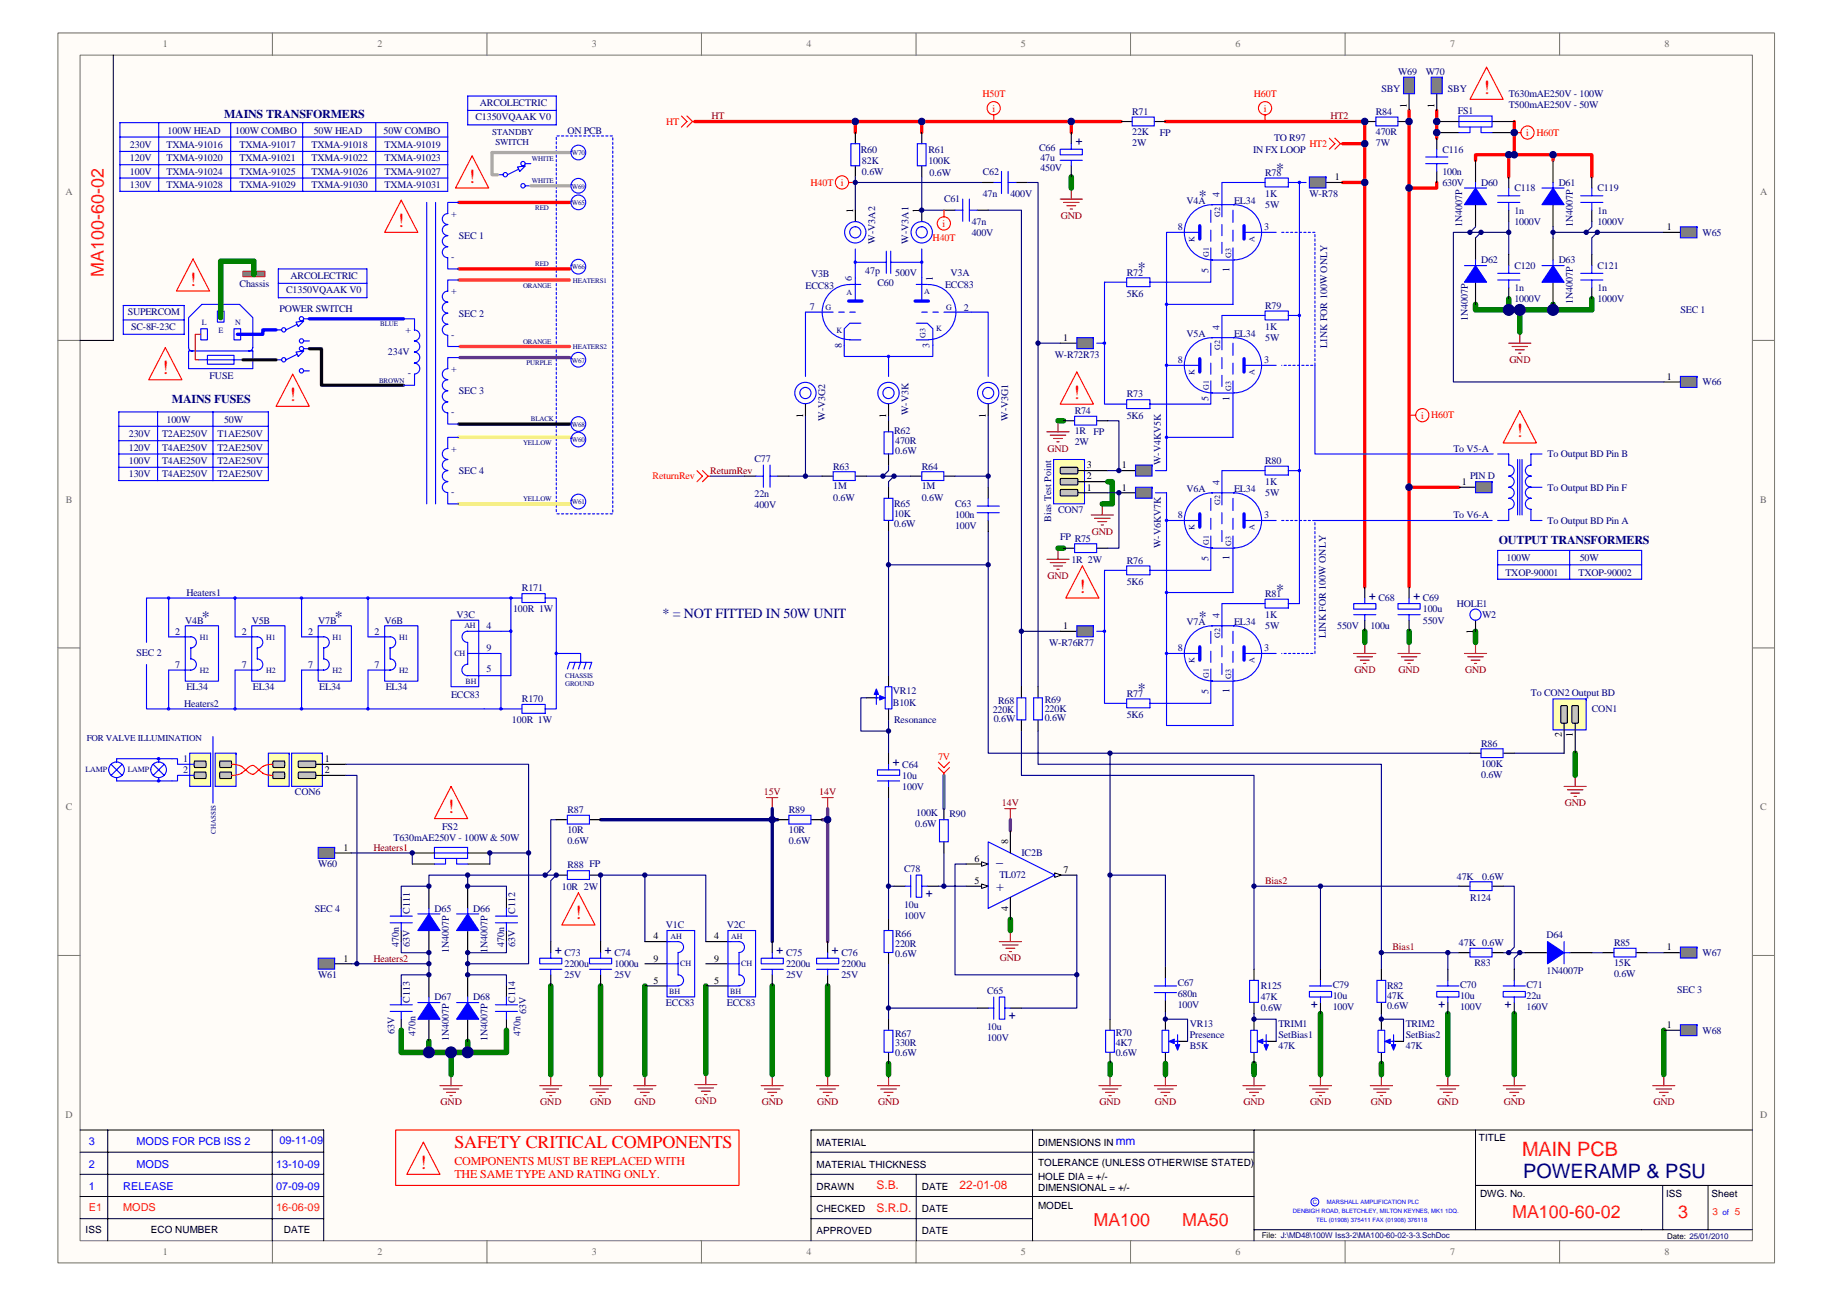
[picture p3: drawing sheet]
<svg xmlns="http://www.w3.org/2000/svg" width="420mm" height="297mm" viewBox="0 0 420 297" stroke-linecap="round" stroke-linejoin="round" font-family="sans-serif">
<defs><g id="words">
<g font-size="4.6" fill="#f00">
<text x="340.2" y="21.5">!</text>
<text x="107.5" y="41.8">!</text>
<text x="91.3" y="52">!</text>
<text x="43.5" y="65.5">!</text>
<text x="37.2" y="85.8">!</text>
<text x="66.4" y="91.9">!</text>
<text x="246.2" y="91.4">!</text>
<text x="347.8" y="100.3">!</text>
<text x="247.5" y="135.8">!</text>
<text x="102.7" y="186.4">!</text>
<text x="131.9" y="210.7">!</text>
<text x="96.3" y="267.9">!</text>
</g>
<text font-size="4.5" fill="#ee0e22" x="349.1" y="264.9">MAIN PCB</text>
<text font-size="4.5" fill="#000080" x="349.3" y="269.9">POWERAMP &amp; PSU</text>
<g font-size="4.1" fill="#ee0e22">
<text x="23.8" y="63.4" transform="rotate(-90 23.8 63.4)">MA100-60-02</text>
<text x="250.8" y="281">MA100</text>
<text x="271.1" y="281">MA50</text>
<text x="346.8" y="279.2">MA100-60-02</text>
<text x="384.9" y="279.2">3</text>
</g>
<text font-size="4.1" fill="#f00" x="104.2" y="263.2">SAFETY CRITICAL COMPONENTS</text>
<g font-size="3.7" fill="#000080">
<text x="292.7" y="39.8">*</text>
<text x="274.9" y="46.1">*</text>
<text x="261" y="62.6">*</text>
<text x="292.7" y="136.3">*</text>
<text x="46.3" y="142.6">*</text>
<text x="76.8" y="142.6">*</text>
<text x="274.9" y="142.6">*</text>
<text x="261" y="159.2">*</text>
</g>
<g font-size="3.2" fill="#000080">
<text x="152" y="141.6">* = NOT FITTED IN 50W UNIT</text>
<text x="228.4" y="197.5">_</text>
<text x="228.4" y="204.1">+</text>
</g>
<g font-size="2.8" fill="#000080">
<text x="51.4" y="27.1">MAINS TRANSFORMERS</text>
<text x="39.4" y="92.3">MAINS FUSES</text>
<text x="343.8" y="124.6">OUTPUT TRANSFORMERS</text>
</g>
<g font-size="2.8" fill="#f00">
<text x="104.2" y="267">COMPONENTS MUST BE REPLACED WITH</text>
<text x="104.2" y="270">THE SAME TYPE AND RATING ONLY.</text>
</g>
<g font-size="2.7" fill="#000080">
<text x="248.2" y="33.3" transform="rotate(-90 248.2 33.3)">+</text>
<text x="315.5" y="137.4" transform="rotate(-90 315.5 137.4)">+</text>
<text x="325.7" y="137.4" transform="rotate(-90 325.7 137.4)">+</text>
<text x="206.3" y="175.5" transform="rotate(-90 206.3 175.5)">+</text>
<text x="212.4" y="205.6">+</text>
<text x="128.8" y="218.7" transform="rotate(-90 128.8 218.7)">+</text>
<text x="140.3" y="218.7" transform="rotate(-90 140.3 218.7)">+</text>
<text x="179.6" y="218.7" transform="rotate(-90 179.6 218.7)">+</text>
<text x="192.3" y="218.7" transform="rotate(-90 192.3 218.7)">+</text>
<text x="231.4" y="233.5">+</text>
<text x="302.2" y="231.1" transform="rotate(-90 302.2 231.1)">+</text>
<text x="331.4" y="231.1" transform="rotate(-90 331.4 231.1)">+</text>
<text x="346.7" y="231.1" transform="rotate(-90 346.7 231.1)">+</text>
</g>
<text font-size="2.7" fill="#00f" x="255.9" y="262.5">mm</text>
<g font-size="2.7" fill="#ee0e22">
<text x="201" y="272.6">S.B.</text>
<text x="220.1" y="272.6">22-01-08</text>
<text x="201" y="277.7">S.R.D.</text>
</g>
<g font-size="2.5" fill="#00f">
<text x="20.4" y="262.5">3</text>
<text x="31.3" y="262.5">MODS FOR PCB ISS 2</text>
<text x="64.1" y="262.3">09-11-09</text>
<text x="20.4" y="267.6">2</text>
<text x="31.3" y="267.6">MODS</text>
<text x="63.3" y="267.6">13-10-09</text>
<text x="20.4" y="272.7">1</text>
<text x="28.3" y="272.7">RELEASE</text>
<text x="63.3" y="272.7">07-09-09</text>
</g>
<g font-size="2.5" fill="#ee0e22">
<text x="20.4" y="277.5">E1</text>
<text x="28.3" y="277.5">MODS</text>
<text x="63.3" y="277.5">16-06-09</text>
</g>
<g font-size="2.3" fill="#706f64">
<text x="37.3" y="10.8">1</text>
<text x="86.5" y="10.8">2</text>
<text x="135.8" y="10.8">3</text>
<text x="184.9" y="10.8">4</text>
<text x="234.2" y="10.8">5</text>
<text x="283.3" y="10.8">6</text>
<text x="332.6" y="10.8">7</text>
<text x="381.8" y="10.8">8</text>
<text x="15" y="44.7">A</text>
<text x="403.7" y="44.7">A</text>
<text x="15.1" y="115.2">B</text>
<text x="403.7" y="115.2">B</text>
<text x="15.1" y="185.7">C</text>
<text x="403.7" y="185.7">C</text>
<text x="15" y="256.2">D</text>
<text x="403.7" y="256.2">D</text>
<text x="37.3" y="287.7">1</text>
<text x="86.5" y="287.7">2</text>
<text x="135.8" y="287.7">3</text>
<text x="184.9" y="287.7">4</text>
<text x="234.2" y="287.7">5</text>
<text x="283.3" y="287.7">6</text>
<text x="332.6" y="287.7">7</text>
<text x="381.8" y="287.7">8</text>
</g>
<g font-size="2.3" fill="#000080">
<text x="320.6" y="17.2">W69</text>
<text x="327" y="17.2">W70</text>
<text x="316.8" y="21">SBY</text>
<text x="332.1" y="21">SBY</text>
<text x="346" y="22.3">T630mAE250V - 100W</text>
<text x="109" y="27.6">C1350VQAAK V0</text>
<text x="110.1" y="24.3">ARCOLECTRIC</text>
<text x="259.7" y="26.3">R71</text>
<text x="315.6" y="26.3">R84</text>
<text x="334.4" y="26.1">FS1</text>
<text x="346" y="24.8">T500mAE250V - 50W</text>
<text x="29.8" y="34">230V</text>
<text x="38.2" y="34">TXMA-91016</text>
<text x="38.4" y="30.6">100W HEAD</text>
<text x="53.9" y="30.6">100W COMBO</text>
<text x="54.9" y="34">TXMA-91017</text>
<text x="71.4" y="34">TXMA-91018</text>
<text x="72" y="30.6">50W HEAD</text>
<text x="88" y="30.6">50W COMBO</text>
<text x="88.2" y="34">TXMA-91019</text>
<text x="130.1" y="30.6">ON PCB</text>
<text x="197.4" y="35">R60</text>
<text x="212.9" y="35">R61</text>
<text x="238.3" y="34.7">C66</text>
<text x="259.7" y="30.9">22K</text>
<text x="259.7" y="33.4">2W</text>
<text x="266" y="31.2">FP</text>
<text x="287.4" y="35">IN FX LOOP</text>
<text x="292.2" y="32.4">TO R97</text>
<text x="315.6" y="30.9">470R</text>
<text x="315.6" y="33.4">7W</text>
<text x="330.8" y="35">C116</text>
<text x="29.8" y="37">120V</text>
<text x="29.8" y="40">100V</text>
<text x="38.2" y="37">TXMA-91020</text>
<text x="38.2" y="40">TXMA-91024</text>
<text x="54.9" y="37">TXMA-91021</text>
<text x="54.9" y="40">TXMA-91025</text>
<text x="71.4" y="37">TXMA-91022</text>
<text x="71.4" y="40">TXMA-91026</text>
<text x="88.2" y="37">TXMA-91023</text>
<text x="88.2" y="40">TXMA-91027</text>
<text x="197.7" y="37.5">82K</text>
<text x="197.7" y="40">0.6W</text>
<text x="212.9" y="37.5">100K</text>
<text x="213.2" y="40.3">0.6W</text>
<text x="225.4" y="40">C62</text>
<text x="238.6" y="37">47u</text>
<text x="238.6" y="39.3">450V</text>
<text x="290.2" y="40.3">R78</text>
<text x="330.8" y="40">100n</text>
<text x="29.8" y="43.1">130V</text>
<text x="38.2" y="43.1">TXMA-91028</text>
<text x="54.9" y="43.1">TXMA-91029</text>
<text x="71.4" y="43.1">TXMA-91030</text>
<text x="88.2" y="43.1">TXMA-91031</text>
<text x="216.5" y="46.4">C61</text>
<text x="225.4" y="45.1">47n</text>
<text x="231.7" y="45.1">400V</text>
<text x="272.1" y="46.7">V4A</text>
<text x="279.7" y="45.1" transform="rotate(-90 279.7 45.1)">4</text>
<text x="283" y="46.7">EL34</text>
<text x="290.2" y="45.1">1K</text>
<text x="290.2" y="47.7">5W</text>
<text x="300.3" y="45.1">W-R78</text>
<text x="330.8" y="42.6">630V</text>
<text x="339.7" y="42.6">D60</text>
<text x="347.3" y="43.9">C118</text>
<text x="357.5" y="42.6">D61</text>
<text x="366.4" y="43.9">C119</text>
<text x="103.5" y="49.7">+</text>
<text x="222.9" y="51.5">47n</text>
<text x="270.1" y="52.7">8</text>
<text x="289.9" y="52.7">3</text>
<text x="335.3" y="52" transform="rotate(-90 335.3 52)">1N4007P</text>
<text x="347.3" y="48.9">1n</text>
<text x="347.3" y="51.5">1000V</text>
<text x="360.7" y="52" transform="rotate(-90 360.7 52)">1N4007P</text>
<text x="366.4" y="48.9">1n</text>
<text x="366.4" y="51.5">1000V</text>
<text x="103.5" y="59.6">-</text>
<text x="105.2" y="54.8">SEC 1</text>
<text x="200.7" y="55.8" transform="rotate(-90 200.7 55.8)">W-V3A2</text>
<text x="208.3" y="55.8" transform="rotate(-90 208.3 55.8)">W-V3A1</text>
<text x="222.9" y="54">400V</text>
<text x="390.5" y="54">W65</text>
<text x="54.9" y="65.7">Chassis</text>
<text x="66.6" y="63.9">ARCOLECTRIC</text>
<text x="186" y="63.4">V3B</text>
<text x="195.4" y="64.4" transform="rotate(-90 195.4 64.4)">6</text>
<text x="198.4" y="62.9">47p</text>
<text x="201.2" y="65.4">C60</text>
<text x="205.3" y="63.2">500V</text>
<text x="213.9" y="64.4" transform="rotate(-90 213.9 64.4)">1</text>
<text x="216.8" y="66">ECC83</text>
<text x="218" y="63.2">V3A</text>
<text x="258.4" y="63.2">R72</text>
<text x="277.2" y="62.7" transform="rotate(-90 277.2 62.7)">5</text>
<text x="282" y="62.4" transform="rotate(-90 282 62.4)">1</text>
<text x="339.7" y="60.4">D62</text>
<text x="347.3" y="61.6">C120</text>
<text x="357.5" y="60.4">D63</text>
<text x="366.4" y="61.6">C121</text>
<text x="64.1" y="71.5">POWER SWITCH</text>
<text x="65.6" y="67.2">C1350VQAAK V0</text>
<text x="103.5" y="67.5">+</text>
<text x="184.7" y="66.2">ECC83</text>
<text x="185.7" y="71">7</text>
<text x="221.1" y="71.3">2</text>
<text x="258.4" y="68">5K6</text>
<text x="290.2" y="70.8">R79</text>
<text x="347.3" y="66.7">1n</text>
<text x="347.3" y="69.3">1000V</text>
<text x="360.7" y="69.8" transform="rotate(-90 360.7 69.8)">1N4007P</text>
<text x="366.4" y="66.7">1n</text>
<text x="366.4" y="69.3">1000V</text>
<text x="385.4" y="71.8">SEC 1</text>
<text x="29.3" y="72.3">SUPERCOM</text>
<text x="30" y="75.6">SC-8F-23C</text>
<text x="93" y="76.4">+</text>
<text x="103.5" y="77.4">-</text>
<text x="105.2" y="72.6">SEC 2</text>
<text x="272.1" y="77.1">V5A</text>
<text x="279.7" y="75.6" transform="rotate(-90 279.7 75.6)">4</text>
<text x="283" y="77.1">EL34</text>
<text x="290.2" y="75.6">1K</text>
<text x="336.6" y="73.6" transform="rotate(-90 336.6 73.6)">1N4007P</text>
<text x="89" y="81.4">234V</text>
<text x="193.1" y="79.7" transform="rotate(-90 193.1 79.7)">8</text>
<text x="213.2" y="79.7" transform="rotate(-90 213.2 79.7)">3</text>
<text x="241.9" y="82">W-R72R73</text>
<text x="270.1" y="83.2">8</text>
<text x="289.9" y="83.2">3</text>
<text x="290.2" y="78.1">5W</text>
<text x="304.3" y="79.7" transform="rotate(-90 304.3 79.7)">LINK FOR 100W ONLY</text>
<text x="48.1" y="86.8">FUSE</text>
<text x="93.5" y="86.3">-</text>
<text x="103.5" y="85.3">+</text>
<text x="390.5" y="88.3">W66</text>
<text x="103.5" y="95.2">-</text>
<text x="105.2" y="90.3">SEC 3</text>
<text x="208.3" y="95.2" transform="rotate(-90 208.3 95.2)">W-V3K</text>
<text x="246.5" y="94.9">R74</text>
<text x="258.4" y="91.1">R73</text>
<text x="258.4" y="95.9">5K6</text>
<text x="277.2" y="91.9" transform="rotate(-90 277.2 91.9)">5</text>
<text x="282" y="91.9" transform="rotate(-90 282 91.9)">1</text>
<text x="29.5" y="100.2">230V</text>
<text x="37.2" y="100.2">T2AE250V</text>
<text x="38.2" y="96.9">100W</text>
<text x="49.9" y="100.2">T1AE250V</text>
<text x="51.4" y="96.9">50W</text>
<text x="189.3" y="96.4" transform="rotate(-90 189.3 96.4)">W-V3G2</text>
<text x="205.1" y="99.5">R62</text>
<text x="205.3" y="101.8">470R</text>
<text x="231.2" y="96.4" transform="rotate(-90 231.2 96.4)">W-V3G1</text>
<text x="246.5" y="99.5">1R</text>
<text x="250.8" y="99.7">FP</text>
<text x="29.5" y="103.3">120V</text>
<text x="29.5" y="106.3">100V</text>
<text x="37.2" y="103.3">T4AE250V</text>
<text x="37.2" y="106.3">T4AE250V</text>
<text x="49.9" y="103.3">T2AE250V</text>
<text x="49.9" y="106.3">T2AE250V</text>
<text x="103.5" y="103.5">+</text>
<text x="173" y="105.8">C77</text>
<text x="191.1" y="107.6">R63</text>
<text x="205.3" y="104.1">0.6W</text>
<text x="211.4" y="107.6">R64</text>
<text x="246.5" y="102">2W</text>
<text x="266.2" y="106.6" transform="rotate(-90 266.2 106.6)">W-V4KV5K</text>
<text x="290.2" y="106.3">R80</text>
<text x="333.3" y="103.5">To V5-A</text>
<text x="354.9" y="104.8">To Output BD Pin B</text>
<text x="29.5" y="109.4">130V</text>
<text x="37.2" y="109.4">T4AE250V</text>
<text x="49.9" y="109.4">T2AE250V</text>
<text x="103.5" y="113.5">-</text>
<text x="105.2" y="108.6">SEC 4</text>
<text x="173" y="114">22n</text>
<text x="191.1" y="112.2">1M</text>
<text x="211.4" y="112.2">1M</text>
<text x="272.1" y="112.7">V6A</text>
<text x="279.7" y="111.2" transform="rotate(-90 279.7 111.2)">4</text>
<text x="283" y="112.7">EL34</text>
<text x="290.2" y="111.2">1K</text>
<text x="290.2" y="113.7">5W</text>
<text x="337.2" y="109.9">PIN D</text>
<text x="354.9" y="112.4">To Output BD Pin F</text>
<text x="173" y="116.5">400V</text>
<text x="191.1" y="114.7">0.6W</text>
<text x="205.1" y="118.5">10K</text>
<text x="205.1" y="116.2">R65</text>
<text x="211.4" y="114.7">0.6W</text>
<text x="219" y="118.8">100n</text>
<text x="219" y="116.2">C63</text>
<text x="241.1" y="119.5" transform="rotate(-90 241.1 119.5)">Bias Test Point</text>
<text x="242.7" y="117.5">CON7</text>
<text x="270.1" y="118.8">8</text>
<text x="289.9" y="118.8">3</text>
<text x="333.3" y="118.8">To V6-A</text>
<text x="205.1" y="120.8">0.6W</text>
<text x="219" y="121.3">100V</text>
<text x="243.2" y="123.9">FP R75</text>
<text x="266.2" y="125.6" transform="rotate(-90 266.2 125.6)">W-V6KV7K</text>
<text x="354.9" y="120.1">To Output BD Pin A</text>
<text x="245.7" y="128.9">1R 2W</text>
<text x="258.4" y="129.2">R76</text>
<text x="277.2" y="128.7" transform="rotate(-90 277.2 128.7)">5</text>
<text x="282" y="128.4" transform="rotate(-90 282 128.4)">1</text>
<text x="345.3" y="132">TXOP-90001</text>
<text x="345.5" y="128.7">100W</text>
<text x="362" y="132">TXOP-90002</text>
<text x="362.3" y="128.7">50W</text>
<text x="42.7" y="136.6">Heaters1</text>
<text x="119.7" y="135.6">R171</text>
<text x="258.4" y="134">5K6</text>
<text x="290.2" y="136.8">R81</text>
<text x="316.2" y="137.8">C68</text>
<text x="326.3" y="137.8">C69</text>
<text x="42.5" y="142.9">V4B</text>
<text x="57.7" y="142.9">V5B</text>
<text x="73" y="142.9">V7B</text>
<text x="88.2" y="142.9">V6B</text>
<text x="104.7" y="141.6">V3C</text>
<text x="117.7" y="140.4">100R 1W</text>
<text x="272.1" y="143.2">V7A</text>
<text x="279.7" y="141.6" transform="rotate(-90 279.7 141.6)">4</text>
<text x="283" y="143.2">EL34</text>
<text x="290.2" y="141.6">1K</text>
<text x="326.3" y="140.4">100u</text>
<text x="326.3" y="142.9">550V</text>
<text x="334.1" y="139.1">HOLE1</text>
<text x="339.9" y="141.6">W2</text>
<text x="40.2" y="145.5">2</text>
<text x="55.4" y="145.5">2</text>
<text x="70.7" y="145.5">2</text>
<text x="85.9" y="145.5">2</text>
<text x="111.6" y="144.2">4</text>
<text x="111.6" y="149.3">9</text>
<text x="240.6" y="148">W-R76R77</text>
<text x="270.1" y="149.3">8</text>
<text x="289.9" y="149.3">3</text>
<text x="290.2" y="144.2">5W</text>
<text x="304.1" y="146.2" transform="rotate(-90 304.1 146.2)">LINK FOR 100W ONLY</text>
<text x="306.7" y="144.2">550V</text>
<text x="314.3" y="144.2">100u</text>
<text x="31.3" y="150.3">SEC 2</text>
<text x="40.2" y="153.1">7</text>
<text x="55.4" y="153.1">7</text>
<text x="70.7" y="153.1">7</text>
<text x="85.9" y="153.1">7</text>
<text x="111.6" y="154.1">5</text>
<text x="42.2" y="162">Heaters2</text>
<text x="42.7" y="158.2">EL34</text>
<text x="58" y="158.2">EL34</text>
<text x="73.2" y="158.2">EL34</text>
<text x="88.5" y="158.2">EL34</text>
<text x="103.5" y="159.9">ECC83</text>
<text x="119.7" y="161">R170</text>
<text x="204.8" y="161.7">B10K</text>
<text x="204.8" y="159.2">VR12</text>
<text x="228.9" y="161.5">R68</text>
<text x="239.6" y="161.2">R69</text>
<text x="258.4" y="159.7">R77</text>
<text x="277.2" y="159.2" transform="rotate(-90 277.2 159.2)">5</text>
<text x="282" y="158.9" transform="rotate(-90 282 158.9)">1</text>
<text x="351.1" y="159.4">To CON2 Output BD</text>
<text x="117.4" y="165.8">100R 1W</text>
<text x="205.1" y="165.8">Resonance</text>
<text x="227.7" y="163.5">220K</text>
<text x="227.9" y="165.5">0.6W</text>
<text x="239.6" y="163.2">220K</text>
<text x="239.6" y="165.3">0.6W</text>
<text x="258.4" y="164.5">5K6</text>
<text x="365.1" y="163.2">CON1</text>
<text x="339.7" y="171.1">R86</text>
<text x="42" y="174.7">1</text>
<text x="42" y="177.2">2</text>
<text x="206.9" y="178.5">10u</text>
<text x="206.9" y="175.9">C64</text>
<text x="339.7" y="175.7">100K</text>
<text x="339.7" y="178.2">0.6W</text>
<text x="67.6" y="182.3">CON6</text>
<text x="206.9" y="181">100V</text>
<text x="101.4" y="190.2">FS2</text>
<text x="130.1" y="190.9">10R</text>
<text x="130.1" y="186.4">R87</text>
<text x="180.9" y="190.9">10R</text>
<text x="180.9" y="186.4">R89</text>
<text x="209.9" y="189.7">0.6W</text>
<text x="210.2" y="187.1">100K</text>
<text x="217.8" y="187.4">R90</text>
<text x="90.2" y="192.7">T630mAE250V - 100W &amp; 50W</text>
<text x="130.1" y="193.5">0.6W</text>
<text x="180.9" y="193.5">0.6W</text>
<text x="234.3" y="196.3">IC2B</text>
<text x="73" y="198.8">W60</text>
<text x="128.9" y="203.9">10R 2W</text>
<text x="130.1" y="199.1">R88 FP</text>
<text x="207.3" y="199.8">C78</text>
<text x="229.2" y="201.3">TL072</text>
<text x="334.1" y="201.6">47K</text>
<text x="339.9" y="201.6">0.6W</text>
<text x="72.2" y="209">SEC 4</text>
<text x="94" y="209.5" transform="rotate(-90 94 209.5)">C111</text>
<text x="99.6" y="209">D65</text>
<text x="108.5" y="209">D66</text>
<text x="118.1" y="209.5" transform="rotate(-90 118.1 209.5)">C112</text>
<text x="207.3" y="208.2">10u</text>
<text x="337.2" y="206.4">R124</text>
<text x="152.7" y="212.8">V1C</text>
<text x="166.7" y="212.8">V2C</text>
<text x="205.3" y="214.8">R66</text>
<text x="207.3" y="210.7">100V</text>
<text x="354.7" y="215.1">D64</text>
<text x="91.5" y="217.1" transform="rotate(-90 91.5 217.1)">470n</text>
<text x="94" y="217.1" transform="rotate(-90 94 217.1)">63V</text>
<text x="102.9" y="218.4" transform="rotate(-90 102.9 218.4)">1N4007P</text>
<text x="111.8" y="218.4" transform="rotate(-90 111.8 218.4)">1N4007P</text>
<text x="115.6" y="217.1" transform="rotate(-90 115.6 217.1)">470n</text>
<text x="118.1" y="217.1" transform="rotate(-90 118.1 217.1)">63V</text>
<text x="129.5" y="221.7">2200u</text>
<text x="129.5" y="219.1">C73</text>
<text x="140.9" y="221.7">1000u</text>
<text x="140.9" y="219.1">C74</text>
<text x="180.3" y="221.7">2200u</text>
<text x="180.3" y="219.1">C75</text>
<text x="193" y="221.7">2200u</text>
<text x="193" y="219.1">C76</text>
<text x="205.3" y="217.1">220R</text>
<text x="205.3" y="219.4">0.6W</text>
<text x="334.6" y="216.8">47K 0.6W</text>
<text x="338.2" y="221.4">R83</text>
<text x="370.2" y="221.4">15K</text>
<text x="370.2" y="216.8">R85</text>
<text x="390.5" y="219.1">W67</text>
<text x="73" y="224.2">W61</text>
<text x="129.5" y="224.2">25V</text>
<text x="140.9" y="224.2">25V</text>
<text x="180.3" y="224.2">25V</text>
<text x="193" y="224.2">25V</text>
<text x="226.4" y="227.8">C65</text>
<text x="270.1" y="226">C67</text>
<text x="289.1" y="226.7">R125</text>
<text x="305.7" y="226.5">C79</text>
<text x="318.1" y="226.7">R82</text>
<text x="334.9" y="226.5">C70</text>
<text x="350.1" y="226.5">C71</text>
<text x="354.7" y="223.2">1N4007P</text>
<text x="370.2" y="223.9">0.6W</text>
<text x="384.7" y="227.5">SEC 3</text>
<text x="94" y="229.8" transform="rotate(-90 94 229.8)">C113</text>
<text x="99.6" y="229.3">D67</text>
<text x="108.5" y="229.3">D68</text>
<text x="118.1" y="229.8" transform="rotate(-90 118.1 229.8)">C114</text>
<text x="120.7" y="232.3" transform="rotate(-90 120.7 232.3)">63V</text>
<text x="152.7" y="230.5">ECC83</text>
<text x="166.7" y="230.5">ECC83</text>
<text x="270.1" y="228.5">680n</text>
<text x="270.1" y="231.1">100V</text>
<text x="289.1" y="229.3">47K</text>
<text x="289.1" y="231.8">0.6W</text>
<text x="305.7" y="229">10u</text>
<text x="305.7" y="231.6">100V</text>
<text x="318.1" y="229">47K</text>
<text x="318.1" y="231.3">0.6W</text>
<text x="334.9" y="229">10u</text>
<text x="334.9" y="231.6">100V</text>
<text x="350.1" y="229">22u</text>
<text x="350.1" y="231.6">160V</text>
<text x="90.5" y="236.9" transform="rotate(-90 90.5 236.9)">63V</text>
<text x="95.3" y="237.4" transform="rotate(-90 95.3 237.4)">470n</text>
<text x="102.9" y="238.7" transform="rotate(-90 102.9 238.7)">1N4007P</text>
<text x="111.8" y="238.7" transform="rotate(-90 111.8 238.7)">1N4007P</text>
<text x="119.4" y="237.4" transform="rotate(-90 119.4 237.4)">470n</text>
<text x="205.3" y="239.7">330R</text>
<text x="205.3" y="237.7">R67</text>
<text x="226.4" y="236.1">10u</text>
<text x="226.4" y="238.7">100V</text>
<text x="255.9" y="239.7">4K7</text>
<text x="255.9" y="237.4">R70</text>
<text x="272.9" y="235.4">VR13</text>
<text x="272.9" y="237.9">Presence</text>
<text x="293.2" y="235.4">TRIM1</text>
<text x="293.2" y="237.9">SetBias1</text>
<text x="322.4" y="235.4">TRIM2</text>
<text x="322.4" y="237.9">SetBias2</text>
<text x="390.5" y="236.9">W68</text>
<text x="205.3" y="242">0.6W</text>
<text x="255.9" y="242">0.6W</text>
<text x="272.9" y="240.5">B5K</text>
<text x="293.2" y="240.5">47K</text>
<text x="322.4" y="240.5">47K</text>
</g>
<g font-size="2.3" fill="#f00">
<text x="225.3" y="22.3">H50T</text>
<text x="287.6" y="22.3">H60T</text>
<text x="152.8" y="28.6">HT</text>
<text x="227.6" y="25.6">i</text>
<text x="289.8" y="25.6">i</text>
<text x="300.3" y="33.7">HT2</text>
<text x="350" y="31.2">i</text>
<text x="352.4" y="31.1">H60T</text>
<text x="185.9" y="42.6">H40T</text>
<text x="192.8" y="42.6">i</text>
<text x="216.2" y="52">i</text>
<text x="213.9" y="55.2">H40T</text>
<text x="325.9" y="95.9">i</text>
<text x="328.3" y="95.9">H60T</text>
<text x="149.7" y="109.9">ReturnRev</text>
<text x="215.1" y="174.2">7V</text>
</g>
<g font-size="2.3" fill="#800000">
<text x="163.1" y="27.3">HT</text>
<text x="305.1" y="27.3">HT2</text>
<text x="243.3" y="50.2">GND</text>
<text x="346.2" y="83.2">GND</text>
<text x="240.3" y="103.5">GND</text>
<text x="162.9" y="108.6">ReturnRev</text>
<text x="250.4" y="122.5">GND</text>
<text x="240.3" y="132.7">GND</text>
<text x="310.6" y="154.3">GND</text>
<text x="320.8" y="154.3">GND</text>
<text x="336" y="154.3">GND</text>
<text x="175.2" y="182.3">15V</text>
<text x="187.9" y="182.3">14V</text>
<text x="229.8" y="184.8">14V</text>
<text x="358.9" y="184.8">GND</text>
<text x="85.7" y="195">Heaters1</text>
<text x="290.2" y="202.6">Bias2</text>
<text x="85.7" y="220.4">Heaters2</text>
<text x="229.3" y="220.3">GND</text>
<text x="319.4" y="217.8">Bias1</text>
<text x="101" y="253.3">GND</text>
<text x="123.9" y="253.3">GND</text>
<text x="135.3" y="253.3">GND</text>
<text x="145.5" y="253.3">GND</text>
<text x="159.5" y="253.1">GND</text>
<text x="174.7" y="253.3">GND</text>
<text x="187.4" y="253.3">GND</text>
<text x="201.4" y="253.3">GND</text>
<text x="252.2" y="253.3">GND</text>
<text x="264.9" y="253.3">GND</text>
<text x="285.2" y="253.3">GND</text>
<text x="300.4" y="253.3">GND</text>
<text x="314.4" y="253.3">GND</text>
<text x="329.7" y="253.3">GND</text>
<text x="344.9" y="253.3">GND</text>
<text x="379.2" y="253.3">GND</text>
</g>
<g font-size="2.3">
<text x="322.6" y="24.7" transform="rotate(-90 322.6 24.7)">1</text>
<text x="329" y="24.7" transform="rotate(-90 329 24.7)">1</text>
<text x="306.2" y="41.3">1</text>
<text x="195.6" y="48.7" transform="rotate(-90 195.6 48.7)">1</text>
<text x="210.9" y="48.7" transform="rotate(-90 210.9 48.7)">1</text>
<text x="382.3" y="52.7">1</text>
<text x="243.8" y="78.1">1</text>
<text x="382.3" y="87">1</text>
<text x="184.2" y="95.8" transform="rotate(-90 184.2 95.8)">1</text>
<text x="203.3" y="95.8" transform="rotate(-90 203.3 95.8)">1</text>
<text x="226.1" y="95.8" transform="rotate(-90 226.1 95.8)">1</text>
<text x="249.3" y="107.4">3</text>
<text x="257.3" y="107.4">1</text>
<text x="249.3" y="112.4">1</text>
<text x="249.3" y="109.9">2</text>
<text x="257.3" y="112.4">1</text>
<text x="335.3" y="111.2">1</text>
<text x="243.8" y="144.2">1</text>
<text x="337.9" y="145.3" transform="rotate(-90 337.9 145.3)">1</text>
<text x="358.2" y="169" transform="rotate(-90 358.2 169)">2</text>
<text x="360.7" y="169" transform="rotate(-90 360.7 169)">1</text>
<text x="74.5" y="174.7">1</text>
<text x="74.5" y="177.2">2</text>
<text x="78.8" y="195">1</text>
<text x="223.5" y="197.5">6</text>
<text x="231.2" y="193.5" transform="rotate(-90 231.2 193.5)">8</text>
<text x="223.5" y="202.6">5</text>
<text x="243.9" y="200.1">7</text>
<text x="231.2" y="208.8" transform="rotate(-90 231.2 208.8)">4</text>
<text x="149.8" y="215.3">4</text>
<text x="163.8" y="215.3">4</text>
<text x="78.8" y="220.4">1</text>
<text x="149.8" y="220.4">9</text>
<text x="163.8" y="220.4">9</text>
<text x="382.3" y="217.8">1</text>
<text x="149.8" y="225.5">5</text>
<text x="163.8" y="225.5">5</text>
<text x="382.3" y="235.6">1</text>
<text x="187.3" y="262.6">MATERIAL</text>
<text x="238.1" y="262.6">DIMENSIONS IN</text>
<text x="339.2" y="261.6">TITLE</text>
<text x="187.3" y="267.7">MATERIAL THICKNESS</text>
<text x="238.1" y="267.1">TOLERANCE (UNLESS OTHERWISE STATED)</text>
<text x="187.3" y="272.7">DRAWN</text>
<text x="211.4" y="272.7">DATE</text>
<text x="238.1" y="270.4">HOLE DIA = +/-</text>
<text x="238.1" y="273">DIMENSIONAL = +/-</text>
<text x="339.4" y="274.3">DWG. No.</text>
<text x="382.1" y="274.3">ISS</text>
<text x="392.5" y="274.3">Sheet</text>
<text x="187.3" y="277.8">CHECKED</text>
<text x="211.4" y="277.8">DATE</text>
<text x="238.1" y="277.1">MODEL</text>
<text x="19.6" y="282.6">ISS</text>
<text x="34.6" y="282.6">ECO NUMBER</text>
<text x="65.1" y="282.6">DATE</text>
<text x="187.3" y="282.9">APPROVED</text>
<text x="211.4" y="282.9">DATE</text>
</g>
<g font-size="2.3" fill="#ee0e22">
<text x="392.8" y="278.6">3</text>
<text x="397.9" y="278.6">5</text>
</g>
<g font-size="2.1" fill="#000080">
<text x="112.8" y="30.9">STANDBY</text>
<text x="113.6" y="33.2">SWITCH</text>
<text x="19.9" y="169.9">FOR VALVE ILLUMINATION</text>
</g>
<g font-size="1.8" fill="#000080">
<text x="279.8" y="49.7" transform="rotate(-90 279.8 49.7)">G2</text>
<text x="274" y="55.6" transform="rotate(-90 274 55.6)">K</text>
<text x="277.3" y="58.8" transform="rotate(-90 277.3 58.8)">G1</text>
<text x="282.4" y="59.1" transform="rotate(-90 282.4 59.1)">G3</text>
<text x="287.7" y="55.6" transform="rotate(-90 287.7 55.6)">A</text>
<text x="189.3" y="71.1">G</text>
<text x="194.1" y="67.6">A</text>
<text x="211.9" y="67.3">A</text>
<text x="217" y="71.1">G</text>
<text x="46.3" y="74.4">L</text>
<text x="50.1" y="76.2">E</text>
<text x="53.9" y="74.4">N</text>
<text x="191.8" y="76.2">K</text>
<text x="212.2" y="77.4" transform="rotate(-90 212.2 77.4)">G3</text>
<text x="214.7" y="76">K</text>
<text x="279.8" y="80.2" transform="rotate(-90 279.8 80.2)">G2</text>
<text x="274" y="86" transform="rotate(-90 274 86)">K</text>
<text x="277.3" y="89.3" transform="rotate(-90 277.3 89.3)">G1</text>
<text x="282.4" y="89.6" transform="rotate(-90 282.4 89.6)">G3</text>
<text x="287.7" y="86" transform="rotate(-90 287.7 86)">A</text>
<text x="279.8" y="115.7" transform="rotate(-90 279.8 115.7)">G2</text>
<text x="274" y="121.6" transform="rotate(-90 274 121.6)">K</text>
<text x="277.3" y="124.9" transform="rotate(-90 277.3 124.9)">G1</text>
<text x="282.4" y="125.1" transform="rotate(-90 282.4 125.1)">G3</text>
<text x="287.7" y="121.6" transform="rotate(-90 287.7 121.6)">A</text>
<text x="45.8" y="146.6">H1</text>
<text x="61" y="146.6">H1</text>
<text x="76.3" y="146.6">H1</text>
<text x="91.5" y="146.6">H1</text>
<text x="106.5" y="144">AH</text>
<text x="279.8" y="146.2" transform="rotate(-90 279.8 146.2)">G2</text>
<text x="45.8" y="154.2">H2</text>
<text x="61" y="154.2">H2</text>
<text x="76.3" y="154.2">H2</text>
<text x="91.5" y="154.2">H2</text>
<text x="104.2" y="150.4">CH</text>
<text x="274" y="152.1" transform="rotate(-90 274 152.1)">K</text>
<text x="277.3" y="155.4" transform="rotate(-90 277.3 155.4)">G1</text>
<text x="282.4" y="155.6" transform="rotate(-90 282.4 155.6)">G3</text>
<text x="287.7" y="152.1" transform="rotate(-90 287.7 152.1)">A</text>
<text x="106.8" y="156.7">BH</text>
<text x="19.6" y="177">LAMP</text>
<text x="29.3" y="177">LAMP</text>
<text x="153.7" y="215.1">AH</text>
<text x="167.7" y="215.1">AH</text>
<text x="156" y="221.5">CH</text>
<text x="170" y="221.5">CH</text>
<text x="153.5" y="227.8">BH</text>
<text x="167.5" y="227.8">BH</text>
</g>
<text font-size="1.8" fill="#00f" x="395.1" y="278.4">of</text>
<g font-size="1.8">
<text x="289.4" y="283.7">File: J:\MD48\100W Iss3-2\MA100-60-02-3-3.SchDoc</text>
<text x="382.4" y="284">Date: 25/01/2010</text>
</g>
<g font-size="1.6" fill="#000080">
<text x="131.1" y="35.6">W70</text>
<text x="122" y="36.9">WHITE</text>
<text x="122" y="42">WHITE</text>
<text x="131.1" y="47.1">W65</text>
<text x="131.1" y="43.2">W69</text>
<text x="122.8" y="48.1">RED</text>
<text x="122.8" y="61">RED</text>
<text x="131.1" y="61.8">W66</text>
<text x="131.4" y="64.8">HEATERS1</text>
<text x="120" y="66.1">ORANGE</text>
<text x="87.2" y="74.7">BLUE</text>
<text x="120" y="78.8">ORANGE</text>
<text x="120.7" y="83.6">PURPLE</text>
<text x="131.1" y="83.1">W67</text>
<text x="131.4" y="80.1">HEATERS2</text>
<text x="86.9" y="87.7">BROWN</text>
<text x="120" y="101.9">YELLOW</text>
<text x="121.7" y="96.6">BLACK</text>
<text x="131.1" y="97.8">W68</text>
<text x="131.1" y="101.4">W60</text>
<text x="120" y="114.9">YELLOW</text>
<text x="131.1" y="115.6">W61</text>
<text x="129.6" y="155.5">CHASSIS</text>
<text x="129.6" y="157.3">GROUND</text>
<text x="49.5" y="191.2" transform="rotate(-90 49.5 191.2)">CHASSIS</text>
</g>
<g font-size="1.4" fill="#00f">
<text x="301.1" y="276">C</text>
<text x="304.3" y="276">MARSHALL AMPLIFICATION PLC</text>
<text x="296.5" y="278">DENBIGH ROAD, BLETCHLEY, MILTON KEYNES, MK1 1DQ.</text>
<text x="301.8" y="280">TEL (01908) 375411 FAX (01908) 376118</text>
</g>
</g></defs>
<path d="M13.3 7.6h393.7v281.9h-393.7z" fill="#fffcf8"/>
<path d="M13.3 7.6h393.7v281.9h-393.7z" fill="none" stroke="#706f64" stroke-width=".23"/>
<path d="M18.4 12.7h383.5v271.7h-383.5z" fill="#fffcf8"/>
<g fill="none" stroke="#706f64" stroke-width=".23">
<path d="M18.4 12.6h383.5v271.8h-383.5zM62.5 7.5v5.1M111.7 7.5v5.1M160.9 7.5v5.1M210.1 7.5v5.1M259.3 7.5v5.1M308.5 7.5v5.1M357.7 7.5v5.1M13.3 78h5.1M401.9 78h5.1M13.3 148.5h5.1M401.9 148.5h5.1"/>
<path d="M13.3 219h5.1M401.9 219h5.1M62.5 284.4v5.1M111.7 284.4v5.1M160.9 284.4v5.1M210.1 284.4v5.1M259.3 284.4v5.1M308.5 284.4v5.1M357.7 284.4v5.1"/>
</g>
<g fill="none" stroke="#000" stroke-width=".23">
<path d="M26 12.6v65.4h-7.6M18.4 259h55.8v25.4M24.7 259v25.4M62.4 259v25.4M236.8 259v25.4M287.6 259h-101.6v25.4M338.4 259v22.9M401.9 259h-114.3v25.4M18.4 264.1h55.8M18.4 269.2h55.8M18.4 274.2h55.8M18.4 279.3h55.8"/>
<path d="M186 264.1h101.6M186 269.2h50.8M186 274.2h101.6M186 279.3h50.8M210.1 269.2v15.2M338.4 271.7h63.5M381.3 271.7v10.2M391.7 271.7v10.2M287.6 281.9h114.3"/>
</g>
<path d="M300.7 275.4a.9 .9 0 0 1 1.3-.7 .9 .9 0 0 1 0 1.5 .9 .9 0 0 1-1.3-.7" fill="none" stroke="#00f" stroke-width=".23"/>
<g fill="none" stroke="#800000" stroke-width=".25">
<path d="M243.2 45.6h5M243.9 46.4h3.6M244.7 47.2h2M245.4 47.9h.5M245.7 43.1v2.5M346 78.7h5.1M346.8 79.4h3.5M348.6 76.1v2.6M240.1 99h5.1M240.9 99.7h3.5M242.6 96.4v2.6M347.5 80.2h2.1"/>
<path d="M348.3 80.9h.5M241.6 100.5h2.1M242.4 101.3h.5M250.3 118h5M251 118.8h3.6M251.8 119.5h2M252.8 115.5v2.5M240.1 128.2h5.1M240.9 128.9h3.5M241.6 129.7h2.1M242.4 130.5h.5M242.6 125.6v2.6"/>
<path d="M252.5 120.3h.6M310.5 149.8h5M311.2 150.5h3.6M312 151.3h2M312.7 152.1h.6M313 147.2v2.6M320.6 149.8h5.1M321.4 150.5h3.5M322.1 151.3h2.1M322.9 152.1h.5M323.2 147.2v2.6M361.3 177.7v2.6"/>
<path d="M188.5 182.8h2.6M189.8 182.8v2.5M230.5 185.3h2.5M231.7 185.3v2.6M358.7 180.3h5.1M359.5 181h3.5M360.2 181.8h2.1M361 182.5h.5M229.2 215.8h5.1M229.9 216.6h3.6M230.7 217.3h2M231.5 218.1h.5"/>
<path d="M231.7 213.3v2.5M100.9 248.8h5.1M101.7 249.6h3.5M102.4 250.4h2.1M103.2 251.1h.5M103.5 246.3v2.5M123.8 248.8h5.1M124.5 249.6h3.6M125.3 250.4h2M126.1 251.1h.5M126.3 246.3v2.5M135.2 248.8h5.1"/>
<path d="M136 249.6h3.5M136.7 250.4h2.1M137.5 251.1h.5M137.7 246.3v2.5M145.4 248.8h5M146.1 249.6h3.6M146.9 250.4h2M147.6 251.1h.6M147.9 246.3v2.5M174.6 248.8h5.1M175.3 249.6h3.6M176.1 250.4h2"/>
<path d="M176.9 251.1h.5M177.1 246.3v2.5M187.3 248.8h5.1M188 249.6h3.6M188.8 250.4h2M189.6 251.1h.5M189.8 246.3v2.5M201.2 248.8h5.1M202 249.6h3.6M202.8 250.4h2M203.5 251.1h.5M203.8 246.3v2.5"/>
<path d="M252 248.8h5.1M252.8 249.6h3.6M253.6 250.4h2M254.3 251.1h.5M254.6 246.3v2.5M264.7 248.8h5.1M265.5 249.6h3.6M266.3 250.4h2M267 251.1h.5M267.3 246.3v2.5M285.1 248.8h5M285.8 249.6h3.6"/>
<path d="M286.6 250.4h2M287.3 251.1h.6M287.6 246.3v2.5M300.3 248.8h5.1M301.1 249.6h3.5M301.8 250.4h2.1M302.6 251.1h.5M302.8 246.3v2.5M314.3 248.8h5.1M315 249.6h3.6M315.8 250.4h2M316.6 251.1h.5"/>
<path d="M316.8 246.3v2.5M329.5 248.8h5.1M330.3 249.6h3.5M331 250.4h2.1M331.8 251.1h.5M332.1 246.3v2.5M344.8 248.8h5M345.5 249.6h3.6M346.3 250.4h2M347 251.1h.5M347.3 246.3v2.5M379 248.8h5.1"/>
<path d="M379.8 249.6h3.6M380.6 250.4h2M381.3 251.1h.5M381.6 246.3v2.5"/>
</g>
<g fill="none" stroke="#008000" stroke-width="1.3">
<path d="M245.7 40.6v2.5M338.4 69.8v1.2h17.8v-1.2M242.6 96.4h1.3M242.6 125.6h1.3M313 144.7v2.5M323.2 144.7v2.5M361.3 172.6v5.1M231.7 210.7v2.6M98.4 238.7v2.5h8.9v-2.5M126.3 226v20.3M137.7 226v20.3M147.9 226v20.3"/>
<path d="M177.1 226v20.3M189.8 226v20.3M302.8 232.3v14M332.1 232.3v14M347.3 232.3v14M381.6 236.1v10.2M103.5 241.2v5.1M203.8 243.8v2.5M254.6 243.8v2.5M267.3 243.8v2.5M287.6 243.8v2.5M316.8 243.8v2.5"/>
</g>
<g fill="none" stroke="#000080" stroke-width=".25">
<path d="M226.6 48.2h7.7v109.2M235.5 41.8h2.6v115.6M356.2 52v2.5M356.2 53.3h25.4M162.9 109.1h7.9M180.9 109.1h7.6M198.7 109.1h10.2M203.8 106.6v1.3l-1.3 1.2M205.1 109.1l-1.3 1.3v1.3M198.7 159.9h-1.3v7.7h6.4v-2.6M234.3 144.7h8.9M203.8 167.6v5"/>
<path d="M234.3 167.6v10.1h53.3v25.4M347.3 172.6h11.4M216.5 195.5v7.6h-1.3M137.7 215.8v-15.2h10.2v15.2M302.8 203.1v19.1M332.1 218.4v3.8M334.6 218.4h-17.8v3.8M334.6 203.1h-47v19.1M344.8 203.1h2.5v14l-1.3 1.3M344.8 218.4h5M348.6 218.4l-1.3 1.2v2.6M365.1 218.4h2.5"/>
<path d="M377.8 218.4h3.8M203.8 220.9v10.2M224.1 231.1h-20.3v2.5M247 223.4v7.7h-12.7M267.3 231.8v1.8h5.1v5.1M267.3 221.7v-21.1h-12.7v33M287.6 232.3v1.3h5.1v5.1M316.8 232.3v1.3h5.1v5.1"/>
</g>
<path d="M159.3 27.9h36.9v2.5M196.2 27.9h15.2v2.5M211.4 27.9h34.3v2.5M267.3 27.9h45.7v5h-5.1M313 32.9v8.9h-5.1M338.4 36.7v-1.2h17.8v1.2M347.3 27.9v7.6M313 41.8v92.7" fill="none" stroke="#f00" stroke-width=".76"/>
<path d="M313 27.9h2.5M320.6 27.9h2.6M198.7 159.9h2.5M203.8 154.9v2.5M203.8 162.5v2.5M267.3 233.6v2.5M269.8 238.7h2.6M267.3 241.2v2.6" fill="none" stroke="#000" stroke-width=".25"/>
<g fill="none" stroke="#00f" stroke-width=".25">
<path d="M118.7 38.3l1.8-.3-1.3 1.3zM118.9 38.8l-2.5 1.2M120.5 37.5h1.2M315.5 26.8h5.1v2.1h-5.1zM114.1 40h1.3M120.5 42.6h1.2M46 75.4h1.6v2.5h-1.6zM49.9 71.3h1.5v2.5h-1.5zM53.7 75.4h1.5v2.5h-1.5zM63.3 75.6h1.3M67.9 73.8l1.8-.2-1.3 1.2zM68.1 74.3l-2.5 1.3"/>
<path d="M69.7 73.1h1.2M69.7 78.1h1.2M69.7 79.9h1.2M44 80.4a.75 .75 0 0 1-.7-.7v-6.9l3-3h8.6l3.1 3v6.9a.82 .82 0 0 1-.8 .7M44 80.4h14v4.1h-14.7v-4.1h1M45.5 82.5h10.2M47.6 81.4h6.1v2.1h-6.1zM63.3 82.5h1.3M67.9 80.7l1.8-.3-1.3 1.3zM68.1 81.2l-2.5 1.3M69.7 85h1.2M343.5 104.1h2.5v2.5a1.26 1.26 0 0 1 1.3 1.3 1.26 1.26 0 0 1-1.3 1.2 1.27 1.27 0 0 1 1.3 1.3 1.27 1.27 0 0 1-1.3 1.3"/>
<path d="M346 111.7a1.26 1.26 0 0 1 1.3 1.2 1.26 1.26 0 0 1-1.3 1.3 1.27 1.27 0 0 1 1.3 1.3 1.27 1.27 0 0 1-1.3 1.2v2.6h-2.5M348.1 105.3v12.7M348.6 105.3v12.7M349.1 105.3v12.7M353.6 104.1h-2.5v2.5a1.26 1.26 0 0 0-1.3 1.3 1.26 1.26 0 0 0 1.3 1.2 1.26 1.26 0 0 0-1.3 1.3 1.26 1.26 0 0 0 1.3 1.3M353.6 111.7h-2.5a1.26 1.26 0 0 0-1.3 1.2 1.26 1.26 0 0 0 1.3 1.3 1.26 1.26 0 0 0-1.3 1.3 1.26 1.26 0 0 0 1.3 1.2v2.6h2.5M200.7 159.9h1.6M201 158.7v2.8M203 157.4h1.5v5.1h-1.5zM266.5 236.1h1.5v5.1h-1.5zM268.8 238.7h1.5M270.1 237.2v2.7"/>
<circle cx="119.9" cy="37.5" r=".5"/>
<circle cx="115.9" cy="40" r=".5"/>
<circle cx="119.9" cy="42.6" r=".5"/>
<circle cx="65.1" cy="75.6" r=".49"/>
<circle cx="69.1" cy="79.9" r=".49"/>
<circle cx="69.1" cy="73.1" r=".49"/>
<circle cx="69.1" cy="78.1" r=".49"/>
<circle cx="65.1" cy="82.5" r=".49"/>
<circle cx="69.1" cy="85" r=".49"/>
</g>
<path d="M188.5 187.9h1.3v27.9M189.8 185.3v2.6M231.7 187.9v2.5" fill="none" stroke="#800080" stroke-width=".76"/>
<g fill="#00f" stroke="#00f" stroke-width=".23">
<path d="M268 238.7l1.3-.5v1z"/>
<path d="M269.6 239.4h1l-.5 1.3z"/>
<path d="M201.7 159.4l1.3 .5-1.3 .5z"/>
<path d="M201 157.9l.5 1.3h-1z"/>
</g>
<g fill="none" stroke="#f00" stroke-width=".25">
<path d="M156.3 26.6l1.3 1.3-1.3 1.2M157.6 26.6l1.2 1.3M158.8 27.9l-1.2 1.2M158.8 27.9h.5M304.9 31.7l1.2 1.2-1.2 1.3M306.1 31.7l1.3 1.2M307.4 32.9l-1.3 1.3M307.4 32.9h.5M159.8 107.9l1.3 1.2-1.3 1.3M161.1 107.9l1.3 1.2M162.4 109.1l-1.3 1.3M162.4 109.1h.5"/>
<path d="M215.2 174.7l1.3 1.2 1.3-1.2M215.2 175.9l1.3 1.3M216.5 177.2v.5M217.8 175.9l-1.3 1.3"/>
</g>
<path d="M216.5 177.7v7.6" fill="none" stroke="#009cca" stroke-width=".76"/>
<path d="M46 76.6h-1.2v5.9h.7" fill="none" stroke="#bf0000" stroke-width=".25"/>
<path d="M55.7 62.2h5.1v1.2h-5.1z" fill="#808080"/>
<path d="M55.7 62.2h5.1v1.2h-5.1z" fill="none" stroke="#800000" stroke-width=".23"/>
<path d="M58.2 62.9v-3h-7.6v12.9" fill="none" stroke="#00bf00" stroke-width="1.3"/>
<path d="M70.9 79.9h2.8v8.4h18.8M55.7 82.5h7.6" fill="none" stroke="#4d3506" stroke-width=".76"/>
<path d="M63.3 75.6h-3v1h-5.9M70.9 73.1h21.6" fill="none" stroke="#00f" stroke-width=".76"/>
<path d="M127.6 117.3v-86.1h12.9v86.6h-12.9" fill="none" stroke="#00f" stroke-width=".25" stroke-dasharray=".5 .5"/>
<path d="M105.2 46.4h25.4M105.2 61.6h25.4M334.6 111.7h-11.4v22.8" fill="none" stroke="#f00" stroke-width=".76"/>
<path d="M105.2 64.2h25.4M105.5 79.4h25.1" fill="none" stroke="#fd8400" stroke-width=".76"/>
<path d="M105.5 82h25.1" fill="none" stroke="#800080" stroke-width=".76"/>
<path d="M105.2 97.2h25.4" fill="none" stroke="#000" stroke-width=".76"/>
<path d="M348.6 71v5.1M338.4 144.7v2.5" fill="none" stroke="#008000" stroke-width="1.3"/>
<path d="M334.6 26.6h7.6v2.5h-7.6zM334.6 27.9h7.6M337.1 29.1v1.3h-2.5M339.7 29.1v1.3h2.5M131 46.1a1.7 1.7 0 0 1 2.6-1.2 1.7 1.7 0 0 1-.2 2.9 1.7 1.7 0 0 1-2.4-1.5v-.2M131 60.9a1.7 1.7 0 0 1 2.6-1.2 1.7 1.7 0 0 1-.2 2.9 1.7 1.7 0 0 1-2.4-1.6v-.1M131 82.2a1.7 1.7 0 0 1 2.6-1.2 1.7 1.7 0 0 1-.2 2.9 1.7 1.7 0 0 1-2.4-1.6v-.1M131 96.9a1.7 1.7 0 0 1 2.6-1.2 1.7 1.7 0 0 1-.2 2.9 1.7 1.7 0 0 1-2.4-1.5v-.2" fill="none" stroke="#00f" stroke-width=".25"/>
<path d="M329.5 27.9h5.1M329.5 30.4h5.1M342.2 27.9h5.1M342.2 30.4h5.1M221.6 198h5" fill="none" stroke="#000" stroke-width=".25"/>
<path d="M335.9 149.8h5M336.6 150.5h3.6M337.4 151.3h2M338.1 152.1h.6M338.4 147.2v2.6" fill="none" stroke="#800000" stroke-width=".25"/>
<path d="M225.1 197.5l1.5 .5-1.5 .5z" fill="#fffcf8" stroke="#000" stroke-width=".23"/>
<path d="M221.6 203.1h5" fill="none" stroke="#000" stroke-width=".25"/>
<path d="M225.1 202.6l1.5 .5-1.5 .5z" fill="#fffcf8" stroke="#000" stroke-width=".23"/>
<path d="M241.9 200.6h5.1" fill="none" stroke="#000" stroke-width=".25"/>
<path d="M241.9 200.1l1.5 .5-1.5 .5z" fill="#fffcf8" stroke="#000" stroke-width=".23"/>
<g fill="none" stroke="#00f" stroke-width=".25">
<path d="M243.2 34.2h5v1.3h-5zM243.2 36.7h5M245.7 32.9v1.3M245.7 36.7v1.3M335.9 43.1h5M338.4 41.8v1.3M338.4 59.6v1.3M353.6 43.1h5.1M356.2 41.8v1.3M356.2 59.6v1.3M335.9 60.9h5M353.6 60.9h5.1"/>
<path d="M338.3 142.2a1.28 1.28 0 0 1-1-2 1.28 1.28 0 0 1 2.2 0 1.28 1.28 0 0 1-1.1 2M201.2 176.4h5.1v1.3h-5.1zM201.2 179h5.1M203.8 175.2v1.2M203.8 179v1.3M226.6 193l15.3 7.6-15.3 7.6zM95.8 209.5h5.1M98.4 208.2v1.3M135.2 219.6h5.1v1.3h-5.1zM137.7 218.4v1.2M207.6 203.1h1.3M208.9 200.6v5.1"/>
<path d="M210.1 200.6h1.3v5.1h-1.3zM211.4 203.1h1.3M358.7 215.8v5.1M358.7 218.4h1.3M95.8 229.8h5.1M98.4 228.5v1.3M104.7 229.8h5.1M107.3 228.5v1.3M135.2 222.2h5.1M137.7 222.2v1.2M226.6 231.1h1.3M227.9 228.5v5.1"/>
<path d="M229.2 228.5h1.3v5.1h-1.3zM230.5 231.1h1.2M286.8 236.1h1.6v5.1h-1.6zM289.1 238.7h1.5M290.4 237.2v2.7M300.3 227.2h5.1v1.3h-5.1zM300.3 226h5.1M302.8 224.7v1.3M302.8 228.5v1.3M316 236.1h1.6v5.1h-1.6zM318.3 238.7h1.6M319.6 237.2v2.7"/>
<path d="M329.5 227.2h5.1v1.3h-5.1zM329.5 226h5.1M332.1 224.7v1.3M332.1 228.5v1.3"/>
</g>
<g fill="none" stroke="#000" stroke-width=".25">
<path d="M245.7 30.4v2.5M245.7 38v2.6M338.4 36.7v5.1M356.2 36.7v5.1M338.4 46.9v5.1M338.4 54.5v5.1M356.2 46.9v5.1M356.2 54.5v5.1M338.4 64.7v5.1M356.2 64.7v5.1M338.4 142.2v2.5M203.8 172.6v2.6"/>
<path d="M203.8 180.3v2.5M231.7 190.4v5.1M98.4 203.1v5.1M98.4 213.3v5.1M137.7 215.8v2.6M205.1 203.1h2.5M212.7 203.1h2.5M231.7 205.7v5M349.8 218.4h5.1M360 218.4h5.1M98.4 223.4v5.1M98.4 233.6v5.1"/>
<path d="M107.3 223.4v5.1M107.3 233.6v5.1M137.7 223.4v2.6M224.1 231.1h2.5M231.7 231.1h2.6M287.6 233.6v2.5M290.1 238.7h2.6M302.8 222.2v2.5M302.8 229.8v2.5M316.8 233.6v2.5M319.4 238.7h2.5M332.1 222.2v2.5"/>
<path d="M332.1 229.8v2.5M287.6 241.2v2.6M316.8 241.2v2.6"/>
</g>
<path d="M203.8 182.8v20.3M221.6 198h-2.6v25.4h28v-22.8M205.1 203.1h-1.3v7.6M216.5 203.1h5.1" fill="none" stroke="#000080" stroke-width=".25"/>
<g fill="#00f" stroke="#00f" stroke-width=".25">
<path d="M338.4 43.1l2.5 3.8h-5z"/>
<path d="M356.2 43.1l2.5 3.8h-5.1z"/>
<path d="M338.4 60.9l2.5 3.8h-5z"/>
<path d="M356.2 60.9l2.5 3.8h-5.1z"/>
<path d="M354.9 215.8l3.8 2.6-3.8 2.5z"/>
<path d="M98.4 209.5l2.5 3.8h-5.1z"/>
<path d="M98.4 229.8l2.5 3.8h-5.1z"/>
<path d="M107.3 229.8l2.5 3.8h-5.1z"/>
</g>
<g fill="#00f" stroke="#00f" stroke-width=".23">
<path d="M288.4 238.7l1.2-.5v1z"/>
<path d="M289.9 239.4h1l-.5 1.3z"/>
<path d="M317.6 238.7l1.2-.5v1z"/>
<path d="M319.1 239.4h1l-.5 1.3z"/>
</g>
<path d="M356.2 160.2v7.1h7.6v-7.1z" fill-rule="evenodd" fill="#ffffb0" stroke="#00f" stroke-width=".25"/>
<path d="M358.7 165.8v6.8M361.3 165.8v6.8" fill="none" stroke="#000" stroke-width=".25"/>
<g fill="#c0c0c0" stroke="#000" stroke-width=".25">
<path d="M360.6 161.8h1.4v3.7l-.3 .3h-.9l-.3-.3z" fill-rule="evenodd"/>
<path d="M358 161.8h1.4l.1 3.7-.3 .3h-1l-.2-.3z" fill-rule="evenodd"/>
</g>
<path d="M241.6 105.3v10.2h7.1v-10.2z" fill-rule="evenodd" fill="#ffffb0" stroke="#00f" stroke-width=".25"/>
<path d="M247.2 112.9h6.9M247.2 110.4h6.9" fill="none" stroke="#000" stroke-width=".25"/>
<g fill="#c0c0c0" stroke="#000" stroke-width=".25">
<path d="M243.2 112.3l.2-.1h3.7l.1 1.2-.3 .3h-3.5l-.2-.3z" fill-rule="evenodd"/>
<path d="M243.2 109.8l.2-.2 3.7 .1 .1 1.2-.3 .2h-3.5l-.2-.2z" fill-rule="evenodd"/>
</g>
<path d="M247.2 107.9h6.9" fill="none" stroke="#000" stroke-width=".25"/>
<path d="M243.2 107.2l.2-.1h3.7l.1 1.3-.3 .2h-3.5l-.2-.2z" fill-rule="evenodd" fill="#c0c0c0" stroke="#000" stroke-width=".25"/>
<g fill="none" stroke="#000" stroke-width=".25">
<path d="M196.2 30.4v2.5M196.2 38v2.6M211.4 30.4v2.5M211.4 38v2.6M216.5 48.2h2.5M224.1 48.2h2.5M225.4 41.8h2.5M233 41.8h2.5M203.8 96.4v2.6M170.8 109.1h2.5M178.4 109.1h2.5M188.5 109.1h2.6"/>
<path d="M196.2 109.1h2.5M203.8 104.1v2.5M203.8 111.7v2.5M203.8 119.3v2.5M208.9 109.1h2.5M216.5 109.1h2.5M234.3 157.4v2.5M238.1 157.4v2.5M234.3 165v2.6M238.1 165v2.6M76.8 195.5h3.8M216.5 185.3v2.6"/>
<path d="M216.5 193v2.5M92 205.7v2.5M92 213.3v2.5M107.3 203.1v5.1M107.3 213.3v5.1M116.2 205.7v2.5M116.2 213.3v2.5M126.3 215.8v2.6M177.1 215.8v2.6M189.8 215.8v2.6M203.8 210.7v2.6M203.8 218.4v2.5"/>
<path d="M334.6 218.4h2.5M334.6 203.1h2.5M342.2 218.4h2.6M342.2 203.1h2.6M367.6 218.4h2.6M375.2 218.4h2.6M92 226v2.5M92 233.6v2.5M116.2 226v2.5M116.2 233.6v2.5M126.3 223.4v2.6M177.1 223.4v2.6"/>
<path d="M189.8 223.4v2.6M203.8 233.6v2.5M254.6 233.6v2.5M287.6 222.2v2.5M287.6 229.8v2.5M316.8 222.2v2.5M316.8 229.8v2.5M347.3 222.2v2.5M347.3 229.8v2.5M203.8 241.2v2.6M254.6 241.2v2.6"/>
</g>
<g fill="none" stroke="#00f" stroke-width=".25">
<path d="M195.1 32.9h2.1v5.1h-2.1zM210.4 32.9h2v5.1h-2zM229.7 39.3v5.1M231.2 39.3v5.1M196.2 57.1v11.9M203.3 57.6v5.1M204.3 57.6v5.1M211.4 57.1v11.9M219 48.2h1.8M220.8 45.6v5.1M222.3 45.6v5.1M222.3 48.2h1.8"/>
<path d="M227.9 41.8h1.8M231.2 41.8h1.8M275.2 53.3h-7.7v16.5h15.3v-10.2M277.7 59.6v5.1h-14M277.7 48.2v2.8M277.7 52.7v2.6M277.7 56.8v2.6M277.9 59.6h5.1M278 59.6a6.3 6.3 0 0 1-6.4-6.4 6.3 6.3 0 0 1 6.4-6.3h4.9a6.3 6.3 0 0 1 6.4 6.3 6.3 6.3 0 0 1-6.3 6.4M280.2 51.5v2.5M280.2 55.5v2.6M282.8 48.2v2.8"/>
<path d="M282.8 52.7v2.6M282.8 56.8v2.6M285.3 53.3h3.8M289.4 53.3h3.3M290.1 40.8h5.4v2h-5.4zM290.1 41.8h-9.9v7.9M295.5 41.8h4M298 41.8v96.5h-2.5M191.1 71.5h-6.4v14.8M192.4 71.5h1.2M194.9 71.5h1.3M194.9 77.9h2.5"/>
<path d="M196.2 60.1h7.1M197.4 65.2h-2.4a6.3 6.3 0 0 0-6.4 6.3 6.3 6.3 0 0 0 6.4 6.3h-.1M197.4 74.1h-2.5l-1.3 1.3v6.3h20.3v-6.3l-1.2-1.3h-2.6M204.3 60.1h7.1M210.1 65.2h2.6M210.1 77.9h2.8M211.4 71.5h1.3M212.9 65.2h-.1a6.3 6.3 0 0 1 6.4 6.3 6.3 6.3 0 0 1-6.3 6.4M213.9 71.5h1.3M216.5 71.5h2.5M219.3 71.5h7.3v14.8M251.5 78.7h1.8"/>
<path d="M258.4 63.7h5.3v2h-5.3zM258.4 64.7h-5.1v27.9h5.1M267.5 69.8v13.9M277.7 78.7v2.7M282.8 78.7v2.7M290.1 71.3h5.4v2h-5.4zM290.1 72.3h-9.9v7.9M295.5 72.3h2.5M202.8 99h2v5h-2zM203.8 81.7v4.6M258.4 91.6h5.3v2h-5.3zM275.2 83.7h-7.7v16.5h15.3v-10.1"/>
<path d="M277.7 90.1v2.5h-14M277.7 83.2v2.6M277.7 87.3v2.5M277.9 90.1h5.1M278 90a6.3 6.3 0 0 1-6.4-6.3 6.3 6.3 0 0 1 6.4-6.3h4.9a6.3 6.3 0 0 1 6.4 6.3 6.3 6.3 0 0 1-6.3 6.3M280.2 82v2.5M280.2 86v2.6M282.8 83.2v2.6M282.8 87.3v2.5M285.3 83.7h3.8M289.4 83.7h3.3M301.6 83.7v20.4h40.9"/>
<path d="M173.3 109.1h1.8M175.1 106.6v5.1M176.6 106.6v5.1M176.6 109.1h1.8M191.1 108.1h5v2h-5zM202.8 114.2h2v5.1h-2zM211.4 108.1h5.1v2h-5.1zM265 112.9h2.5v6.4M267.5 100.2v7.7h-2.5M275.2 119.3h-7.7v16.5h15.3v-10.2M277.7 114.2v2.8M277.7 118.8v2.5"/>
<path d="M280.2 117.5v2.6M282.8 114.2v2.8M282.8 118.8v2.5M285.3 119.3h3.8M289.4 119.3h3.3M290.1 106.8h5.4v2.1h-5.4zM290.1 107.9h-9.9v7.8M295.5 107.9h2.5M301.6 119.3h40.6M38.7 137.1v8.9h5.1M53.9 137.1v8.9h5.1M117.2 137.1h-83.6v10.1"/>
<path d="M258.4 129.7h5.3v2h-5.3zM258.4 130.7h-5.1v30.5h5.1M267.5 135.8v14M277.7 125.6v5.1h-14M277.7 122.9v2.5M277.9 125.6h5.1M278 125.6a6.3 6.3 0 0 1-6.4-6.3 6.3 6.3 0 0 1 6.4-6.3h4.9a6.3 6.3 0 0 1 6.4 6.2 6.3 6.3 0 0 1-6.3 6.4M280.2 121.6v2.5M282.8 122.9v2.5M290.1 137.3h5.4v2.1h-5.4zM290.1 138.3h-9.9v7.9M33.6 152.3v10.2h77.5"/>
<path d="M42.5 143.4h7.6v12.7h-7.6zM43.8 145.9a1.28 1.28 0 0 1 1.2 1.3 1.28 1.28 0 0 1-1.3 1.3l.1 2.5a1.28 1.28 0 0 1 1.2 1.3 1.28 1.28 0 0 1-1.3 1.3h-5v8.9M57.7 143.4h7.7v12.7h-7.7zM59 148.5v2.5a1.28 1.28 0 0 1 1.3 1.3 1.28 1.28 0 0 1-1.3 1.3M59 145.9a1.28 1.28 0 0 1 1.3 1.3 1.28 1.28 0 0 1-1.3 1.3M59 153.6h-5.1v8.9M69.2 146h5M73 143.4h7.6v12.7h-7.6zM74.2 148.5v2.5a1.28 1.28 0 0 1 1.3 1.3 1.28 1.28 0 0 1-1.3 1.3M74.2 145.9a1.28 1.28 0 0 1 1.3 1.3 1.28 1.28 0 0 1-1.3 1.3M74.2 153.6h-5v8.9M84.4 146h5.1"/>
<path d="M88.2 143.4h7.6v12.7h-7.6zM89.5 148.5v2.5a1.28 1.28 0 0 1 1.3 1.3 1.28 1.28 0 0 1-1.4 1.3h.1M89.5 145.9a1.28 1.28 0 0 1 1.3 1.3 1.28 1.28 0 0 1-1.4 1.3h.1M89.5 153.6h-5.1v8.9M103.5 142.2h6.3v15.2h-6.3zM107.2 144.7a1.28 1.28 0 0 0-1.2 1.3 1.28 1.28 0 0 0 1.3 1.2v5.1M107.3 152.3a1.31 1.31 0 0 0-1.4 1.3 1.31 1.31 0 0 0 1.4 1.3h7.6M107.3 144.7h7.6M107.3 149.8h7.6M233.2 159.9h2.1v5.1h-2.1zM237.1 159.9h2v5.1h-2zM251.5 144.7h1.8"/>
<path d="M275.2 149.8h-7.7v16.5h15.3v-10.2M277.7 156.1v5.1h-14M277.7 144.7v2.8M277.7 149.3v2.5M277.7 153.3v2.6M277.9 143.4h.1a6.3 6.3 0 0 0-6.4 6.4 6.3 6.3 0 0 0 6.4 6.3M277.9 143.4h5.1M277.9 156.1h5.1M280.2 148v2.5M280.2 152.1v2.5M282.8 144.7v2.8M282.8 149.3v2.5"/>
<path d="M282.8 153.3v2.6M283 143.4h-.1a6.3 6.3 0 0 1 6.4 6.3 6.3 6.3 0 0 1-6.3 6.4M285.3 149.8h3.8M289.4 149.8h3.3M258.4 160.2h5.3v2h-5.3zM215.5 187.9h2v5h-2zM89.5 210h5.1M89.5 211.5h5.1M92 208.2v1.8M92 211.5v1.8M104.7 209.5h5.1M107.3 208.2v1.3"/>
<path d="M113.6 210h5.1M113.6 211.5h5.1M116.2 208.2v1.8M116.2 211.5v1.8M123.8 219.6h5.1v1.3h-5.1zM126.3 218.4v1.2M174.6 219.6h5.1v1.3h-5.1zM177.1 218.4v1.2M187.3 219.6h5.1v1.3h-5.1zM189.8 218.4v1.2M202.8 213.3h2v5h-2zM337.1 217.3h5.1v2h-5.1z"/>
<path d="M337.1 202.1h5.1v2h-5.1zM370.2 217.3h5v2h-5zM89.5 230.3h5.1M89.5 231.8h5.1M92 228.5v1.8M92 231.8v1.8M113.6 230.3h5.1M113.6 231.8h5.1M116.2 228.5v1.8M116.2 231.8v1.8M123.8 222.2h5.1M126.3 222.2v1.2"/>
<path d="M174.6 222.2h5.1M177.1 222.2v1.2M187.3 222.2h5.1M189.8 222.2v1.2M202.8 236.1h2v5.1h-2zM253.6 236.1h2v5.1h-2zM286.6 224.7h2v5h-2zM315.8 224.7h2v5h-2zM344.8 227.2h5v1.3h-5zM344.8 226h5M347.3 224.7v1.3M347.3 228.5v1.3"/>
<circle cx="132.6" cy="34.9" r="1.69"/>
<circle cx="132.6" cy="42.6" r="1.69"/>
<circle cx="298" cy="41.8" r=".26"/>
<circle cx="196.1" cy="60.1" r=".27"/>
<circle cx="211.4" cy="60.1" r=".27"/>
<circle cx="253.3" cy="78.6" r=".26"/>
<circle cx="267.5" cy="69.8" r=".26"/>
<circle cx="298" cy="72.3" r=".26"/>
<circle cx="203.8" cy="81.7" r=".27"/>
<circle cx="267.5" cy="83.7" r=".26"/>
<circle cx="267.5" cy="119.3" r=".26"/>
<circle cx="267.5" cy="100.2" r=".26"/>
<circle cx="298" cy="107.9" r=".26"/>
<circle cx="38.7" cy="137.1" r=".27"/>
<circle cx="53.9" cy="137.1" r=".27"/>
<circle cx="267.5" cy="135.8" r=".26"/>
<circle cx="253.3" cy="144.7" r=".26"/>
<circle cx="267.5" cy="149.8" r=".26"/>
<circle cx="69.1" cy="162.5" r=".27"/>
<circle cx="84.4" cy="162.5" r=".27"/>
</g>
<path d="M107.3 209.5l2.5 3.8h-5.1z" fill="#00f" stroke="#00f" stroke-width=".25"/>
<g fill="none" stroke="#000080" stroke-width=".25">
<path d="M196.2 40.6v1.2M225.4 41.8h-29.2v6.4M238.1 78.7h5.1M184.7 95.2v13.9M203.8 95.2v1.2M226.6 95.2v13.9M254.1 96.4h2.5v11.5h-2.5M219 109.1h7.6v2.6M254.1 112.9h2.5v12.7h-2.5M203.8 121.8v7.7h22.8v-7.7M203.8 129.5v25.4M226.6 129.5v43.1h28"/>
<path d="M238.1 167.6v7.6h78.7v43.2M337.1 172.6h-82.5v28M80.6 195.5h14v2.5M112.3 198v-2.5h8.9v25.4h-13.9v-2.5h8.9v-2.6M127.6 187.9h-1.3v11.4l-1.3 1.3M92 205.7v-2.6h6.4v-2.5h8.9v2.5h8.9v2.6M92 215.8v2.6h6.4v5h-6.4v2.6M107.3 200.6h20.3l-1.3 1.2v14M147.9 200.6h14v15.2M107.3 220.9v2.5h8.9v2.6"/>
</g>
<path d="M254.1 110.4h1v5.1h-2.3M92 236.1v5.1h6.4M116.2 236.1v5.1h-8.9M161.9 226v20" fill="none" stroke="#008000" stroke-width="1.3"/>
<path d="M245.7 27.9h11.4M323.2 25.3v86.4M329.5 25.3v6.4M329.5 41.8v1.3h-6.3" fill="none" stroke="#f00" stroke-width=".76"/>
<path d="M275.2 51.7v3.1M285.3 51.7v3.1M194.6 69h3.1M209.9 69h3M275.2 82.2v3.1M285.3 82.2v3.1M275.2 117.8v3M285.3 117.8v3M275.2 148.3v3M285.3 148.3v3" fill="none" stroke="#00f" stroke-width=".76"/>
<path d="M178.4 187.9h-1.3v27.9" fill="none" stroke="#000080" stroke-width=".76"/>
<path d="M159.3 248.6h5.1M160.1 249.3h3.5M160.9 250.1h2M161.6 250.9h.5M161.9 246v2.6" fill="none" stroke="#800000" stroke-width=".25"/>
<path d="M294 53.3h7.6v30.4h-7.6M294 119.3h7.6v30.5h-7.6" fill="none" stroke="#00f" stroke-width=".25" stroke-dasharray=".5 .5"/>
<path d="M130.6 35h-17.8v5h1.3M121.7 42.6h8.9" fill="none" stroke="#baada4" stroke-width=".76"/>
<path d="M73 194.2v2.5h3.7v-2.5z" fill-rule="evenodd" fill="#808080" stroke="#00f" stroke-width=".25"/>
<path d="M76.8 220.9h3.8" fill="none" stroke="#000" stroke-width=".25"/>
<path d="M73 219.6v2.5h3.7v-2.5z" fill-rule="evenodd" fill="#808080" stroke="#00f" stroke-width=".25"/>
<path d="M381.6 53.3h3.8" fill="none" stroke="#000" stroke-width=".25"/>
<path d="M385.4 52v2.5h3.8v-2.5z" fill-rule="evenodd" fill="#808080" stroke="#00f" stroke-width=".25"/>
<path d="M381.6 87.5h3.8" fill="none" stroke="#000" stroke-width=".25"/>
<path d="M385.4 86.3v2.5h3.8v-2.5z" fill-rule="evenodd" fill="#808080" stroke="#00f" stroke-width=".25"/>
<path d="M334.6 111.7h3.8" fill="none" stroke="#000" stroke-width=".25"/>
<path d="M338.4 110.4v2.5h3.8v-2.5z" fill-rule="evenodd" fill="#808080" stroke="#00f" stroke-width=".25"/>
<path d="M381.6 218.4h3.8" fill="none" stroke="#000" stroke-width=".25"/>
<path d="M385.4 217.1v2.5h3.8v-2.5z" fill-rule="evenodd" fill="#808080" stroke="#00f" stroke-width=".25"/>
<path d="M381.6 236.1h3.8" fill="none" stroke="#000" stroke-width=".25"/>
<path d="M385.4 234.9v2.5h3.8v-2.5z" fill-rule="evenodd" fill="#808080" stroke="#00f" stroke-width=".25"/>
<path d="M243.2 78.7h3.8" fill="none" stroke="#000" stroke-width=".25"/>
<path d="M247 77.4v2.5h3.8v-2.5z" fill-rule="evenodd" fill="#808080" stroke="#00f" stroke-width=".25"/>
<path d="M256.6 107.9h3.8" fill="none" stroke="#000" stroke-width=".25"/>
<path d="M260.4 106.6v2.5h3.8v-2.5z" fill-rule="evenodd" fill="#808080" stroke="#00f" stroke-width=".25"/>
<path d="M256.6 112.9h3.8" fill="none" stroke="#000" stroke-width=".25"/>
<path d="M260.4 111.7v2.5h3.8v-2.5z" fill-rule="evenodd" fill="#808080" stroke="#00f" stroke-width=".25"/>
<path d="M304.1 41.8h3.8" fill="none" stroke="#000" stroke-width=".25"/>
<path d="M300.3 40.6v2.5h3.8v-2.5z" fill-rule="evenodd" fill="#808080" stroke="#00f" stroke-width=".25"/>
<path d="M243.2 144.7h3.8" fill="none" stroke="#000" stroke-width=".25"/>
<path d="M247 143.4v2.5h3.8v-2.5z" fill-rule="evenodd" fill="#808080" stroke="#00f" stroke-width=".25"/>
<path d="M211.4 40.6v7.6h5.1" fill="none" stroke="#000080" stroke-width=".25"/>
<path d="M323.2 21.5v3.8" fill="none" stroke="#000" stroke-width=".25"/>
<path d="M321.9 17.7v3.8h2.5v-3.8z" fill-rule="evenodd" fill="#808080" stroke="#00f" stroke-width=".25"/>
<path d="M329.5 21.5v3.8" fill="none" stroke="#000" stroke-width=".25"/>
<path d="M328.2 17.7v3.8h2.6v-3.8z" fill-rule="evenodd" fill="#808080" stroke="#00f" stroke-width=".25"/>
<g fill="none" stroke="#000" stroke-width=".25">
<path d="M257.1 27.9h2.6M264.7 27.9h2.6M329.5 31.7v2.5M329.5 39.3v2.5M196.2 48.2v2.5M211.4 48.2v2.5M346 40.6v2.5M346 48.2v2.5M346 58.3v2.6M365.1 40.6v2.5M365.1 48.2v2.5M365.1 58.3v2.6"/>
<path d="M346 66v2.5M365.1 66v2.5M184.7 92.6v2.6M203.8 92.6v2.6M226.6 92.6v2.6M243.9 96.4h2.6M251.5 96.4h2.6M243.9 125.6h2.6M251.5 125.6h2.6M313 134.5v2.6M323.2 134.5v2.6M313 142.2v2.5"/>
<path d="M323.2 142.2v2.5M94.6 195.5h5M94.6 198h5M107.3 195.5h5M107.3 198h5M127.6 187.9h2.5M135.2 187.9h2.5M178.4 187.9h2.5M186 187.9h2.5M127.6 200.6h2.5M135.2 200.6h2.5M147.9 215.8h5.1"/>
<path d="M161.9 215.8h5.1M147.9 220.9h5.1M147.9 226h5.1M161.9 220.9h5.1M161.9 226h5.1"/>
</g>
<path d="M153 215.8h.7M167 215.8h.7" fill="none" stroke="#00f" stroke-width=".23"/>
<g fill="none" stroke="#00f" stroke-width=".25">
<path d="M259.7 26.8h5v2.1h-5zM327 36h5.1M327 37.5h5.1M329.5 34.2v1.8M329.5 37.5v1.8M196.2 52a1.29 1.29 0 0 0-1.1 1.9 1.29 1.29 0 0 0 2.2 0 1.29 1.29 0 0 0-1-1.9M196.3 50.8a2.45 2.45 0 0 0-2.4 3.3 2.45 2.45 0 0 0 4 .9 2.45 2.45 0 0 0-.9-4.1l-.6-.1M211.4 52a1.29 1.29 0 0 0-1.1 1.9 1.29 1.29 0 0 0 2.3 0 1.29 1.29 0 0 0-1.1-1.9M211.6 50.8a2.45 2.45 0 0 0-2.5 3.3 2.45 2.45 0 0 0 4.1 .9 2.45 2.45 0 0 0-1-4.1l-.6-.1M343.5 44.9h5.1M343.5 46.4h5.1M346 43.1v1.8"/>
<path d="M346 46.4v1.8M362.5 44.9h5.1M362.5 46.4h5.1M365.1 43.1v1.8M365.1 46.4v1.8M343.5 62.7h5.1M343.5 64.2h5.1M346 60.9v1.8M346 64.2v1.8M362.5 62.7h5.1M362.5 64.2h5.1M365.1 60.9v1.8"/>
<path d="M365.1 64.2v1.8M184.5 92.5a2.45 2.45 0 0 1-2-3.6 2.45 2.45 0 0 1 4.1-.3 2.45 2.45 0 0 1-1.3 3.9h-.7M184.6 91.4a1.28 1.28 0 0 1-1-2 1.28 1.28 0 0 1 2.2 0 1.28 1.28 0 0 1-1.1 2M203.5 92.5a2.45 2.45 0 0 1-1.9-3.6 2.45 2.45 0 0 1 4.1-.3 2.45 2.45 0 0 1-1.4 3.9h-.7M203.7 91.4a1.28 1.28 0 0 1-1.1-2 1.28 1.28 0 0 1 2.2 0 1.28 1.28 0 0 1-1 2M226.4 92.5a2.45 2.45 0 0 1-2-3.6 2.45 2.45 0 0 1 4.1-.3 2.45 2.45 0 0 1-1.3 3.9h-.7M226.5 91.4a1.28 1.28 0 0 1-1-2 1.28 1.28 0 0 1 2.2 0 1.28 1.28 0 0 1-1.1 2M246.5 95.4h5v2h-5zM246.5 124.6h5v2h-5zM310.5 138.3h5v1.3h-5zM313 137.1v1.2M320.6 138.3h5.1v1.3h-5.1z"/>
<path d="M323.2 137.1v1.2M310.5 140.9h5M313 140.9v1.3M320.6 140.9h5.1M323.2 140.9v1.3M99.6 194.2h7.6v2.5h-7.6zM99.6 195.5h7.7M102.2 196.8v1.2h-2.6M104.7 196.8v1.2h2.6M130.1 199.6h5.1v2h-5.1zM130.1 186.9h5.1v2h-5.1zM180.9 186.9h5.1v2h-5.1z"/>
<path d="M153 213.3h6.3v15.2h-6.3zM153 215.8h2.5a1.27 1.27 0 0 1 1.3 1.3 1.27 1.27 0 0 1-1.3 1.3v5a1.25 1.25 0 0 1 1.3 1.3 1.25 1.25 0 0 1-1.3 1.2l-2.5 .1M167 213.3h6.3v15.2h-6.3zM167 215.8h2.5a1.27 1.27 0 0 1 1.2 1.3 1.27 1.27 0 0 1-1.2 1.3v5a1.25 1.25 0 0 1 1.2 1.3 1.25 1.25 0 0 1-1.2 1.2l-2.5 .1M153 220.9h2.5M167 220.9h2.5"/>
</g>
<path d="M175.8 182.8h2.6M177.1 182.8v2.5" fill="none" stroke="#800000" stroke-width=".25"/>
<path d="M177.1 185.3v2.6h-39.4" fill="none" stroke="#000080" stroke-width=".76"/>
<g fill="none" stroke="#f00" stroke-width=".25">
<path d="M227.9 26.3v1.6M290.1 26.3v1.6M347.3 30.4h1.5M194.6 41.8h1.6M216.5 48.2v1.5M323.2 95.2h1.5"/>
<circle cx="227.9" cy="24.8" r="1.51"/>
<circle cx="290.1" cy="24.8" r="1.51"/>
<circle cx="350.3" cy="30.4" r="1.51"/>
<circle cx="193.1" cy="41.8" r="1.51"/>
<circle cx="216.5" cy="51.2" r="1.51"/>
<circle cx="326.2" cy="95.2" r="1.51"/>
</g>
<path d="M346 35.5v5.1M356.2 35.5h8.9v5.1" fill="none" stroke="#f00" stroke-width=".76"/>
<path d="M346 68.5v2.5M365.1 68.5v2.5h-8.9" fill="none" stroke="#008000" stroke-width="1.3"/>
<path d="M338.4 52l-1.3 1.3M339.7 53.3l-1.3 1.2M346 53.3h-12.7v34.2h48.3M346 50.7v7.6M365.1 50.7v1.3l-1.3 1.3M366.3 53.3l-1.2 1.2v3.8" fill="none" stroke="#000080" stroke-width=".25"/>
<path d="M66.9 172.6v7.6h7v-7.6z" fill-rule="evenodd" fill="#ffffb0" stroke="#00f" stroke-width=".25"/>
<path d="M72.5 175.2h6.8M72.5 177.7h6.8" fill="none" stroke="#000" stroke-width=".25"/>
<g fill="#c0c0c0" stroke="#000" stroke-width=".25">
<path d="M68.5 174.4h3.8l.1 1.3-.2 .2h-3.5l-.3-.2z" fill-rule="evenodd"/>
<path d="M68.4 177.1l.3-.1h3.6l.1 1.2-.2 .3h-3.5l-.3-.3z" fill-rule="evenodd"/>
</g>
<path d="M79.3 177.7h2.6v43.2M80.6 220.9h17.8" fill="none" stroke="#000080" stroke-width=".25"/>
<path d="M226.6 111.7v2.5M226.6 119.3v2.5M337.1 172.6h2.6M344.8 172.6h2.5" fill="none" stroke="#000" stroke-width=".25"/>
<g fill="none" stroke="#00f" stroke-width=".25">
<path d="M27.5 31.4h75.2M27.5 34.7h75.2M27.5 37.8h75.2M27.5 28.1h75.2v15.8h-75.2zM36.4 28.1v15.8M52.9 28.1v15.8M69.4 28.1v15.8M86.2 28.1v15.8M107.3 22h20.3v6.6h-20.3zM107.3 25.3h20.3M27.5 40.8h75.2M97.9 46.4v69.1"/>
<path d="M99.9 46.4v69.1M102.7 59.1v2.5h2.5M102.7 51.5a1.24 1.24 0 0 0-1.3 1.2 1.24 1.24 0 0 0 1.3 1.3M102.7 54a1.24 1.24 0 0 0-1.3 1.3 1.24 1.24 0 0 0 1.3 1.2M102.7 56.6a1.24 1.24 0 0 0-1.3 1.2 1.24 1.24 0 0 0 1.3 1.3M105.2 46.4h-2.5v2.6a1.24 1.24 0 0 0-1.3 1.2 1.24 1.24 0 0 0 1.3 1.2M28.3 70h13.9v6.6h-13.9zM28.3 73.3h13.9M63.8 61.6h20.3v6.6h-20.3zM63.8 64.9h20.3M92.5 73.1h2.6l-.1 2.5a1.24 1.24 0 0 1 1.3 1.2 1.24 1.24 0 0 1-1.2 1.3M95 78.2a1.24 1.24 0 0 1 1.3 1.2 1.24 1.24 0 0 1-1.2 1.2"/>
<path d="M102.7 76.9v2.5h2.5M102.7 69.3a1.24 1.24 0 0 0-1.3 1.2 1.24 1.24 0 0 0 1.3 1.3M102.7 71.8a1.24 1.24 0 0 0-1.3 1.2 1.24 1.24 0 0 0 1.3 1.3M102.7 74.4a1.24 1.24 0 0 0-1.3 1.2 1.24 1.24 0 0 0 1.3 1.2M105.2 64.2h-2.5v2.5a1.24 1.24 0 0 0-1.3 1.3 1.24 1.24 0 0 0 1.3 1.2M27.3 97.7h34.2M27.3 94.4h34.2v15.8h-34.2zM36.1 94.4v15.8M48.8 94.4v15.8M95 80.7a1.24 1.24 0 0 1 1.3 1.2 1.24 1.24 0 0 1-1.2 1.3M95 83.2a1.24 1.24 0 0 1 1.3 1.3 1.24 1.24 0 0 1-1.2 1.2M95.1 85.8v2.5h-2.6"/>
<path d="M102.7 94.7v2.5h2.5M102.7 87.1a1.24 1.24 0 0 0-1.3 1.2 1.24 1.24 0 0 0 1.3 1.2M102.7 89.6a1.24 1.24 0 0 0-1.3 1.2 1.24 1.24 0 0 0 1.3 1.3M102.7 92.1a1.24 1.24 0 0 0-1.3 1.3 1.24 1.24 0 0 0 1.3 1.2M105.2 82h-2.5v2.5a1.24 1.24 0 0 0-1.3 1.3 1.24 1.24 0 0 0 1.3 1.2M27.3 101h34.2M27.3 104.1h34.2M27.3 107.1h34.2M102.7 112.9v2.6h2.5M102.7 105.3a1.23 1.23 0 0 0-1.3 1.3 1.23 1.23 0 0 0 1.3 1.2M102.7 107.9a1.23 1.23 0 0 0-1.3 1.2 1.23 1.23 0 0 0 1.3 1.2M102.7 110.4a1.23 1.23 0 0 0-1.3 1.2 1.23 1.23 0 0 0 1.3 1.3"/>
<path d="M105.2 100.2h-2.5v2.6a1.24 1.24 0 0 0-1.3 1.2 1.24 1.24 0 0 0 1.3 1.3M131 100.5a1.7 1.7 0 0 1 2.6-1.2 1.7 1.7 0 0 1-.2 2.9 1.7 1.7 0 0 1-2.4-1.6v-.1M224.1 116h5.1M224.1 117.5h5.1M226.6 114.2v1.8M226.6 117.5v1.8M69.2 137.1v8.9M84.4 137.1v8.9M119.7 137.1h-2.5v7.6h-2.3M119.7 136.1h5.3v2h-5.3zM125 137.1h2.6v25.4h-2.6M343.5 129.5h33"/>
<path d="M343.5 126.2h33v6.6h-33zM360 126.2v6.6M114.9 149.8v12.7h-3.8M117.2 144.7v10.2h-2.3M127.6 149.8h5.6v2l-.5 1.5M130.1 153.3l.5-1.5h5.1l-.5 1.5M131.9 151.8l-.5 1.5M134.4 151.8l-.5 1.5M25.5 175.2l2.5 2.5M26.7 178.2v.8h12.7M28 175.2l-2.5 2.5M35.1 175.2l2.6 2.5"/>
<path d="M36.4 173.9v.8M36.4 178.2v.8M37.7 175.2l-2.6 2.5M39.4 173.9h-12.7v.8M114.9 162.5h4.8M119.7 161.5h5.3v2h-5.3zM339.7 171.6h5v2h-5z"/>
<circle cx="132.6" cy="115" r="1.69"/>
<circle cx="69.1" cy="137.1" r=".27"/>
<circle cx="84.4" cy="137.1" r=".27"/>
<circle cx="117.2" cy="137.1" r=".27"/>
<circle cx="117.2" cy="144.7" r=".27"/>
<circle cx="127.6" cy="149.8" r=".27"/>
<circle cx="26.7" cy="176.4" r="1.8"/>
<circle cx="36.4" cy="176.4" r="1.8"/>
<circle cx="36.4" cy="173.9" r=".27"/>
<circle cx="36.4" cy="179" r=".27"/>
<circle cx="38.7" cy="162.5" r=".27"/>
<circle cx="53.9" cy="162.5" r=".27"/>
<circle cx="114.9" cy="162.5" r=".27"/>
</g>
<g fill="none" stroke="#f00" stroke-width=".25">
<path d="M340.9 15.4l3.9 7.4h-7.7zM108.3 35.7l3.8 7.4h-7.6zM44.3 59.4l3.8 7.3h-7.6zM92 45.9l3.8 7.4h-7.6zM37.9 79.7l3.8 7.3h-7.6zM67.1 85.8l3.8 7.3h-7.6zM247 85.3l3.8 7.3h-7.6zM348.6 94.1l3.8 7.4h-7.6zM248.2 129.7l3.8 7.4h-7.6zM103.5 180.3l3.8 7.3h-7.7zM132.7 204.6l3.8 7.4h-7.6zM90.8 259h78.7v12.7h-78.7z"/>
<path d="M97.1 261.8l3.8 7.4h-7.6z"/>
</g>
<path d="M105.2 100.2h25.4M105.2 115.5h25.4" fill="none" stroke="#fdf101" stroke-width=".76"/>
<path d="M61.5 172.6v7.6h4.8v-7.6z" fill-rule="evenodd" fill="#ffffb0" stroke="#00f" stroke-width=".25"/>
<g fill="#c0c0c0" stroke="#000" stroke-width=".25">
<path d="M62.7 177h2.5l.1 1.4-2.6 .1-.1-.7z" fill-rule="evenodd"/>
<path d="M62.7 174.4h2.5l.1 1.4-2.6 .1-.1-.7z" fill-rule="evenodd"/>
</g>
<path d="M49.3 172.6v7.6h4.8v-7.6z" fill-rule="evenodd" fill="#ffffb0" stroke="#00f" stroke-width=".25"/>
<g fill="#c0c0c0" stroke="#000" stroke-width=".25">
<path d="M50.5 177h2.5l.1 1.4-2.6 .1-.1-.7z" fill-rule="evenodd"/>
<path d="M50.5 174.4h2.5l.1 1.4-2.6 .1-.1-.7z" fill-rule="evenodd"/>
</g>
<path d="M43.5 172.6v7.6h4.8v-7.6z" fill-rule="evenodd" fill="#ffffb0" stroke="#00f" stroke-width=".25"/>
<g fill="#c0c0c0" stroke="#000" stroke-width=".25">
<path d="M44.7 177h2.4l.1 1.4-2.5 .1-.2-.7z" fill-rule="evenodd"/>
<path d="M44.7 174.4h2.4l.1 1.4-2.5 .1-.2-.7z" fill-rule="evenodd"/>
</g>
<path d="M39.4 173.9h1.3v1.3h3.8M44.5 177.7h-3.8v1.3h-1.3M48.8 168.8v15.3M264.7 226h5.1M264.7 227.5h5.1M267.3 224.2v1.8M267.3 227.5v1.8" fill="none" stroke="#00f" stroke-width=".25"/>
<path d="M53.2 175.2l1.5 .2 .7 .3a5.4 5.4 0 0 0 2.7 1.8l2.2-1.9 1.2-.3 1.1-.1M53.2 177.7l2-.4 1.3-1a1.48 1.48 0 0 1 2.6-.1l1.4 1.1 2.1 .4" fill="none" stroke="#f00" stroke-width=".25"/>
<path d="M79.3 175.2h41.9v20.3" fill="none" stroke="#000080" stroke-width=".25"/>
<path d="M267.3 221.7v2.5M267.3 229.3v2.5" fill="none" stroke="#000" stroke-width=".25"/>
<g fill="#000080" stroke="#000080" stroke-width=".23">
<circle cx="81.8" cy="220.9" r=".49"/>
<circle cx="94.5" cy="195.5" r=".5"/>
<circle cx="98.4" cy="241.2" r="1.26"/>
<circle cx="98.4" cy="223.4" r=".5"/>
<circle cx="98.4" cy="220.9" r=".5"/>
<circle cx="98.4" cy="218.3" r=".5"/>
<circle cx="98.4" cy="203.1" r=".5"/>
<circle cx="103.4" cy="241.2" r="1.26"/>
<circle cx="107.3" cy="241.2" r="1.26"/>
<circle cx="107.3" cy="223.4" r=".5"/>
<circle cx="107.3" cy="220.9" r=".5"/>
<circle cx="107.3" cy="218.3" r=".5"/>
<circle cx="107.2" cy="203.1" r=".5"/>
<circle cx="107.2" cy="200.6" r=".5"/>
<circle cx="112.3" cy="195.5" r=".5"/>
<circle cx="121.2" cy="195.5" r=".5"/>
<circle cx="125" cy="200.6" r=".5"/>
<circle cx="127.6" cy="200.6" r=".5"/>
<circle cx="137.7" cy="200.6" r=".5"/>
<circle cx="147.9" cy="200.6" r=".5"/>
<circle cx="177.1" cy="187.9" r=".75"/>
<circle cx="184.7" cy="109.1" r=".5"/>
<circle cx="189.8" cy="187.9" r=".75"/>
<circle cx="196.1" cy="41.8" r=".5"/>
<circle cx="196.2" cy="27.8" r=".75"/>
<circle cx="202.5" cy="109.1" r=".5"/>
<circle cx="203.8" cy="231" r=".5"/>
<circle cx="203.8" cy="203.1" r=".5"/>
<circle cx="203.8" cy="167.5" r=".5"/>
<circle cx="203.8" cy="129.4" r=".5"/>
<circle cx="205" cy="109.1" r=".5"/>
<circle cx="211.4" cy="48.2" r=".5"/>
<circle cx="211.4" cy="27.8" r=".75"/>
<circle cx="216.5" cy="203.1" r=".5"/>
<circle cx="226.6" cy="129.4" r=".5"/>
<circle cx="226.6" cy="109.1" r=".5"/>
<circle cx="234.2" cy="144.7" r=".5"/>
<circle cx="238.1" cy="78.6" r=".5"/>
<circle cx="245.7" cy="27.8" r=".75"/>
<circle cx="247" cy="223.4" r=".49"/>
<circle cx="254.6" cy="200.6" r=".5"/>
<circle cx="254.6" cy="172.6" r=".5"/>
<circle cx="256.6" cy="112.9" r=".5"/>
<circle cx="256.6" cy="107.9" r=".5"/>
<circle cx="267.3" cy="233.6" r=".49"/>
<circle cx="287.6" cy="233.6" r=".49"/>
<circle cx="287.6" cy="203.1" r=".49"/>
<circle cx="302.8" cy="203.1" r=".49"/>
<circle cx="313" cy="41.8" r=".75"/>
<circle cx="313" cy="32.9" r=".75"/>
<circle cx="313" cy="27.8" r=".75"/>
<circle cx="316.8" cy="233.6" r=".49"/>
<circle cx="316.8" cy="218.3" r=".49"/>
<circle cx="323.2" cy="111.7" r=".75"/>
<circle cx="323.2" cy="43.1" r=".75"/>
<circle cx="323.2" cy="27.8" r=".75"/>
<circle cx="329.5" cy="30.4" r=".75"/>
<circle cx="329.5" cy="27.8" r=".75"/>
<circle cx="332" cy="218.3" r=".49"/>
<circle cx="337.1" cy="53.2" r=".49"/>
<circle cx="339.7" cy="53.2" r=".49"/>
<circle cx="346" cy="218.3" r=".49"/>
<circle cx="346" cy="71" r="1.26"/>
<circle cx="346" cy="53.2" r=".49"/>
<circle cx="346" cy="35.5" r=".75"/>
<circle cx="347.3" cy="35.5" r=".75"/>
<circle cx="347.3" cy="30.4" r=".75"/>
<circle cx="348.6" cy="218.3" r=".49"/>
<circle cx="348.6" cy="71" r="1.26"/>
<circle cx="356.2" cy="71" r="1.26"/>
<circle cx="356.2" cy="53.2" r=".49"/>
<circle cx="356.2" cy="35.5" r=".75"/>
<circle cx="363.8" cy="53.2" r=".49"/>
<circle cx="366.3" cy="53.2" r=".49"/>
</g>
<use href="#words"/>
</svg>
